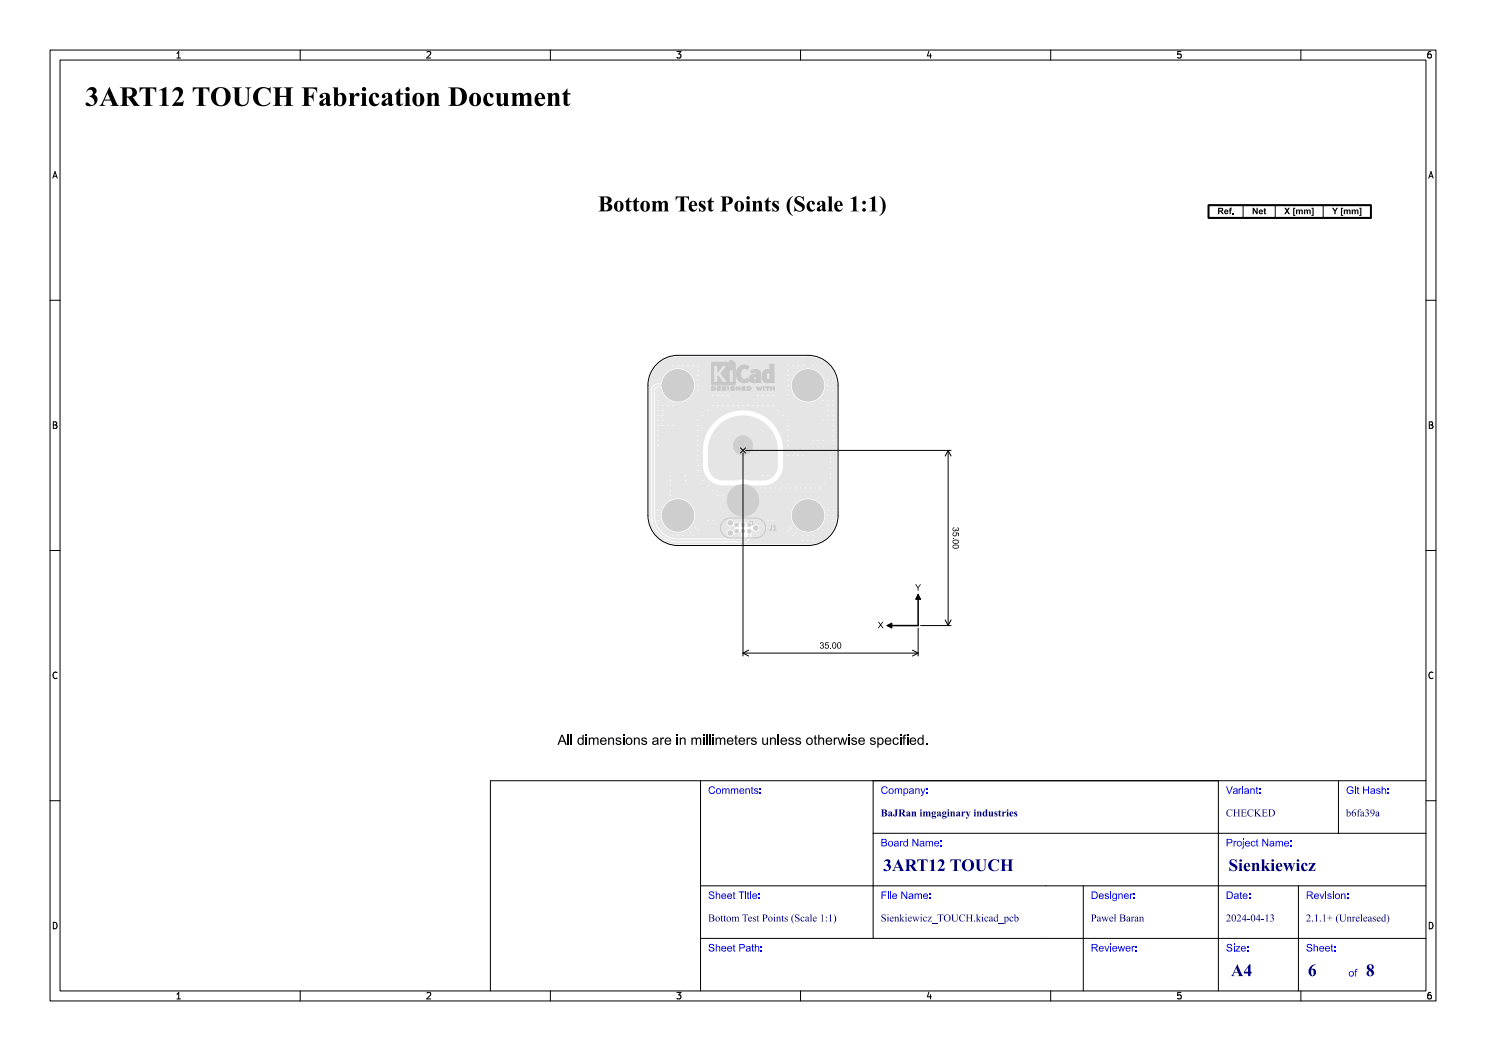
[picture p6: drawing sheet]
<svg xmlns="http://www.w3.org/2000/svg" width="297mm" height="210mm" viewBox="0 0 297 210" stroke-linecap="round" stroke-linejoin="round" font-family="sans-serif">
<defs><g id="words">
<text font-size="5.3" fill="#fff" x="17" y="21.5">3ART12 TOUCH Fabrication Document</text>
<text font-size="4.3" fill="#fff" x="109.5" y="42.5">Bottom Test Points (Scale 1:1)</text>
<g font-size="3.3" fill="#fff">
<text x="176.5" y="174.3">3ART12 TOUCH</text>
<text x="245.5" y="174.3">Sienkiewicz</text>
<text x="246" y="195.3">A4</text>
<text x="261.4" y="195.3">6</text>
<text x="273" y="195.3">8</text>
</g>
<g font-size="2" fill="#fff">
<text x="141.5" y="158.8">Comments:</text>
<text x="176" y="158.8">Company:</text>
<text x="245" y="158.8">Variant:</text>
<text x="269" y="158.8">Git Hash:</text>
<text x="176" y="163.3">BaJRan imgaginary industries</text>
<text x="245" y="163.3">CHECKED</text>
<text x="269" y="163.3">b6fa39a</text>
<text x="176" y="169.3">Board Name:</text>
<text x="245" y="169.3">Project Name:</text>
<text x="141.5" y="179.8">Sheet Title:</text>
<text x="176" y="179.8">File Name:</text>
<text x="218" y="179.8">Designer:</text>
<text x="245" y="179.8">Date:</text>
<text x="261" y="179.8">Revision:</text>
<text x="141.5" y="184.3">Bottom Test Points (Scale 1:1)</text>
<text x="176" y="184.3">Sienkiewicz_TOUCH.kicad_pcb</text>
<text x="218" y="184.3">Paweł Baran</text>
<text x="245" y="184.3">2024-04-13</text>
<text x="261" y="184.3">2.1.1+ (Unreleased)</text>
<text x="141.5" y="190.3">Sheet Path:</text>
<text x="218" y="190.3">Reviewer:</text>
<text x="245" y="190.3">Size:</text>
<text x="261" y="190.3">Sheet:</text>
<text x="269.5" y="195.3">of</text>
</g>
<g font-size="1.7" fill="#fff">
<text x="35" y="11.6">1</text>
<text x="85" y="11.6">2</text>
<text x="135" y="11.6">3</text>
<text x="185" y="11.6">4</text>
<text x="235" y="11.6">5</text>
<text x="285" y="11.6">6</text>
<text x="10.5" y="35.6">A</text>
<text x="285.5" y="35.6">A</text>
<text x="10.5" y="85.6">B</text>
<text x="285.5" y="85.6">B</text>
<text x="10.5" y="135.6">C</text>
<text x="285.5" y="135.6">C</text>
<text x="10.5" y="185.6">D</text>
<text x="285.5" y="185.6">D</text>
<text x="35" y="199.7">1</text>
<text x="85" y="199.7">2</text>
<text x="135" y="199.7">3</text>
<text x="185" y="199.7">4</text>
<text x="235" y="199.7">5</text>
<text x="285" y="199.7">6</text>
</g>
</g></defs>
<path d="M131.3 72.8a6 6 0 0 1 4.2-1.8h26a6 6 0 0 1 6 6v26a6 6 0 0 1-6 6h-26a6 6 0 0 1-6-6v-26a6 6 0 0 1 1.8-4.2z" fill="none" stroke="#000" stroke-width=".2"/>
<path d="M131.5 77a1 1 0 0 0-1 1M130.5 103a5 5 0 0 0 5 5" fill="none" stroke="#e5e5e5" stroke-width=".4"/>
<g fill="#e5e5e5">
<circle cx="163.9" cy="77" r=".4"/>
<circle cx="163.2" cy="75.3" r=".4"/>
<circle cx="163.2" cy="78.7" r=".4"/>
<circle cx="161.5" cy="74.6" r=".4"/>
<circle cx="161.5" cy="77" r="3.2"/>
<circle cx="161.5" cy="79.4" r=".4"/>
<circle cx="159.8" cy="75.3" r=".4"/>
<circle cx="159.8" cy="78.7" r=".4"/>
<circle cx="159.1" cy="77" r=".4"/>
<circle cx="137.9" cy="77" r=".4"/>
<circle cx="137.2" cy="75.3" r=".4"/>
<circle cx="137.2" cy="78.7" r=".4"/>
<circle cx="135.5" cy="74.6" r=".4"/>
<circle cx="135.5" cy="77" r="3.2"/>
<circle cx="135.5" cy="79.4" r=".4"/>
<circle cx="133.8" cy="75.3" r=".4"/>
<circle cx="133.8" cy="78.7" r=".4"/>
<circle cx="133.1" cy="77" r=".4"/>
<circle cx="137.9" cy="103" r=".4"/>
<circle cx="137.2" cy="101.3" r=".4"/>
<circle cx="137.2" cy="104.7" r=".4"/>
<circle cx="135.5" cy="100.6" r=".4"/>
<circle cx="135.5" cy="103" r="3.2"/>
<circle cx="135.5" cy="105.4" r=".4"/>
<circle cx="133.8" cy="101.3" r=".4"/>
<circle cx="133.8" cy="104.7" r=".4"/>
<circle cx="133.1" cy="103" r=".4"/>
<circle cx="163.9" cy="103" r=".4"/>
<circle cx="163.2" cy="101.3" r=".4"/>
<circle cx="163.2" cy="104.7" r=".4"/>
<circle cx="161.5" cy="100.6" r=".4"/>
<circle cx="161.5" cy="103" r="3.2"/>
<circle cx="161.5" cy="105.4" r=".4"/>
<circle cx="159.8" cy="101.3" r=".4"/>
<circle cx="159.8" cy="104.7" r=".4"/>
<circle cx="159.1" cy="103" r=".4"/>
<circle cx="150.9" cy="100" r=".4"/>
<circle cx="150.2" cy="98.3" r=".4"/>
<circle cx="150.2" cy="101.7" r=".4"/>
<circle cx="148.5" cy="97.6" r=".4"/>
<circle cx="148.5" cy="100" r="3.2"/>
<circle cx="148.5" cy="102.4" r=".4"/>
<circle cx="146.8" cy="98.3" r=".4"/>
<circle cx="146.8" cy="101.7" r=".4"/>
<circle cx="146.1" cy="100" r=".4"/>
<circle cx="148.5" cy="89" r="2"/>
<circle cx="149.8" cy="104.9" r=".39"/>
<circle cx="149.8" cy="106.1" r=".39"/>
<circle cx="148.5" cy="104.9" r=".39"/>
<circle cx="148.5" cy="106.1" r=".39"/>
<circle cx="147.2" cy="104.9" r=".39"/>
<circle cx="147.2" cy="106.1" r=".39"/>
<circle cx="132.5" cy="82" r=".27"/>
<circle cx="134.5" cy="81" r=".28"/>
<circle cx="157.5" cy="88" r=".27"/>
<circle cx="137" cy="95" r=".28"/>
<circle cx="131.5" cy="88" r=".28"/>
<circle cx="160.5" cy="91" r=".27"/>
<circle cx="160.5" cy="73" r=".27"/>
<circle cx="160" cy="97.5" r=".27"/>
<circle cx="166" cy="90.5" r=".27"/>
<circle cx="139.5" cy="77" r=".28"/>
<circle cx="139.5" cy="74" r=".28"/>
<circle cx="163.5" cy="88" r=".27"/>
<circle cx="131.5" cy="86" r=".28"/>
<circle cx="142.5" cy="98" r=".28"/>
<circle cx="166.5" cy="82" r=".27"/>
<circle cx="153.5" cy="81" r=".27"/>
<circle cx="141.5" cy="82" r=".27"/>
<circle cx="139.5" cy="85" r=".28"/>
<circle cx="134" cy="99" r=".28"/>
<circle cx="154.5" cy="79" r=".27"/>
<circle cx="139" cy="105.5" r=".27"/>
<circle cx="153.5" cy="104" r=".27"/>
<circle cx="158.5" cy="73" r=".28"/>
<circle cx="131.5" cy="84" r=".28"/>
<circle cx="150.5" cy="81" r=".27"/>
<circle cx="135.5" cy="73" r=".27"/>
<circle cx="139.5" cy="88" r=".28"/>
<circle cx="157.5" cy="91" r=".27"/>
<circle cx="157.5" cy="84" r=".27"/>
<circle cx="166.5" cy="86" r=".28"/>
<circle cx="133.5" cy="85" r=".28"/>
<circle cx="157.5" cy="79" r=".27"/>
<circle cx="157.5" cy="90" r=".27"/>
<circle cx="143.5" cy="81" r=".28"/>
<circle cx="144.5" cy="79" r=".27"/>
<circle cx="166" cy="92.5" r=".27"/>
<circle cx="158.5" cy="91" r=".27"/>
<circle cx="165.5" cy="102" r=".27"/>
<circle cx="131.5" cy="104" r=".28"/>
<circle cx="139.5" cy="73" r=".28"/>
<circle cx="132.5" cy="81" r=".27"/>
<circle cx="139.5" cy="95" r=".28"/>
<circle cx="157.5" cy="77" r=".27"/>
<circle cx="132.5" cy="84" r=".27"/>
<circle cx="166" cy="94.5" r=".27"/>
<circle cx="131.5" cy="87" r=".28"/>
<circle cx="166.5" cy="76" r=".27"/>
<circle cx="139.5" cy="91" r=".28"/>
<circle cx="165.5" cy="77" r=".27"/>
<circle cx="157.5" cy="86" r=".27"/>
<circle cx="131.5" cy="82" r=".28"/>
<circle cx="132.5" cy="83" r=".27"/>
<circle cx="139.5" cy="78" r=".28"/>
<circle cx="160.5" cy="107" r=".27"/>
<circle cx="164" cy="97.5" r=".28"/>
<circle cx="141.5" cy="97" r=".27"/>
<circle cx="165.5" cy="81" r=".27"/>
<circle cx="136.5" cy="73" r=".28"/>
<circle cx="145.5" cy="79" r=".28"/>
<circle cx="152.5" cy="79" r=".28"/>
<circle cx="153.5" cy="79" r=".27"/>
<circle cx="152" cy="97.5" r=".27"/>
<circle cx="133.5" cy="81" r=".28"/>
<circle cx="139.5" cy="75" r=".28"/>
<circle cx="156" cy="97.5" r=".28"/>
<circle cx="135.5" cy="107" r=".27"/>
<circle cx="165.5" cy="103" r=".27"/>
<circle cx="139.5" cy="92" r=".28"/>
<circle cx="166.5" cy="81" r=".27"/>
<circle cx="155.5" cy="82" r=".28"/>
<circle cx="166.5" cy="80" r=".28"/>
<circle cx="138.5" cy="107" r=".27"/>
<circle cx="159.5" cy="73" r=".27"/>
<circle cx="131.5" cy="83" r=".28"/>
<circle cx="137.5" cy="73" r=".28"/>
<circle cx="139.5" cy="106" r=".28"/>
<circle cx="139.5" cy="90" r=".28"/>
<circle cx="139.5" cy="84" r=".28"/>
<circle cx="165.5" cy="83" r=".27"/>
<circle cx="166.5" cy="103" r=".27"/>
<circle cx="158" cy="97.5" r=".27"/>
<circle cx="166.5" cy="77" r=".28"/>
<circle cx="166.5" cy="84" r=".27"/>
<circle cx="151.5" cy="81" r=".28"/>
<circle cx="157" cy="97.5" r=".27"/>
<circle cx="154.5" cy="104" r=".27"/>
<circle cx="157.5" cy="73" r=".27"/>
<circle cx="139.5" cy="86" r=".28"/>
<circle cx="154" cy="97.5" r=".27"/>
<circle cx="165.5" cy="80" r=".27"/>
<circle cx="146.5" cy="81" r=".27"/>
<circle cx="139.5" cy="93" r=".28"/>
<circle cx="139.5" cy="94" r=".28"/>
<circle cx="143.5" cy="99" r=".28"/>
<circle cx="142.5" cy="79" r=".28"/>
<circle cx="166" cy="93.5" r=".27"/>
<circle cx="163" cy="97.5" r=".27"/>
<circle cx="162.5" cy="73" r=".27"/>
<circle cx="157.5" cy="89" r=".27"/>
<circle cx="139.5" cy="87" r=".28"/>
<circle cx="165.5" cy="78" r=".27"/>
<circle cx="166" cy="91.5" r=".27"/>
<circle cx="164.5" cy="84" r=".28"/>
<circle cx="165.5" cy="104" r=".27"/>
<circle cx="157.5" cy="106" r=".28"/>
<circle cx="134" cy="97" r=".28"/>
<circle cx="139.5" cy="89" r=".28"/>
<circle cx="141.5" cy="104" r=".27"/>
<circle cx="134" cy="98" r=".28"/>
<circle cx="140.5" cy="83" r=".28"/>
<circle cx="131.5" cy="102" r=".28"/>
<circle cx="144.5" cy="81" r=".27"/>
<circle cx="131.5" cy="76" r=".28"/>
<circle cx="138.5" cy="73" r=".27"/>
<circle cx="162" cy="97.5" r=".28"/>
<circle cx="151.5" cy="79" r=".28"/>
<circle cx="131.5" cy="81" r=".28"/>
<circle cx="154.5" cy="81" r=".27"/>
<circle cx="138" cy="106.5" r=".28"/>
<circle cx="137" cy="96" r=".28"/>
<circle cx="166.5" cy="78" r=".27"/>
<circle cx="132.5" cy="85" r=".27"/>
<circle cx="134" cy="95" r=".28"/>
<circle cx="161.5" cy="107" r=".28"/>
<circle cx="142.5" cy="81" r=".28"/>
<circle cx="155" cy="97.5" r=".27"/>
<circle cx="152.5" cy="81" r=".28"/>
<circle cx="166.5" cy="87" r=".27"/>
<circle cx="143.5" cy="79" r=".28"/>
<circle cx="165.5" cy="84" r=".27"/>
<circle cx="166.5" cy="104" r=".28"/>
<circle cx="131.5" cy="80" r=".28"/>
<circle cx="131.5" cy="78" r=".28"/>
<circle cx="158" cy="105.5" r=".28"/>
<circle cx="131.5" cy="85" r=".28"/>
<circle cx="159" cy="106.5" r=".28"/>
<circle cx="165" cy="96.5" r=".28"/>
<circle cx="149.5" cy="81" r=".28"/>
<circle cx="164.5" cy="88" r=".28"/>
<circle cx="165.5" cy="82" r=".27"/>
<circle cx="162.5" cy="108" r=".27"/>
<circle cx="131.5" cy="103" r=".28"/>
<circle cx="147.5" cy="81" r=".27"/>
<circle cx="140.5" cy="96" r=".28"/>
<circle cx="166.5" cy="102" r=".27"/>
<circle cx="161" cy="97.5" r=".28"/>
<circle cx="158.5" cy="107" r=".28"/>
<circle cx="145.5" cy="81" r=".28"/>
<circle cx="165.5" cy="88" r=".27"/>
<circle cx="157.5" cy="85" r=".27"/>
<circle cx="157.5" cy="87" r=".27"/>
<circle cx="148.5" cy="81" r=".27"/>
<circle cx="162.5" cy="107" r=".27"/>
<circle cx="131.5" cy="79" r=".28"/>
<circle cx="166.5" cy="88" r=".27"/>
<circle cx="162.5" cy="88" r=".27"/>
<circle cx="160.5" cy="108" r=".27"/>
<circle cx="139.5" cy="76" r=".28"/>
<circle cx="157.5" cy="75" r=".27"/>
<circle cx="142.5" cy="104" r=".28"/>
<circle cx="156.5" cy="83" r=".27"/>
<circle cx="166" cy="95.5" r=".27"/>
<circle cx="136.5" cy="107" r=".28"/>
<circle cx="159" cy="97.5" r=".28"/>
<circle cx="166.5" cy="83" r=".28"/>
<circle cx="153" cy="97.5" r=".28"/>
<circle cx="161.5" cy="108" r=".28"/>
<circle cx="134" cy="96" r=".28"/>
<circle cx="134.5" cy="73" r=".28"/>
<circle cx="157.5" cy="74" r=".28"/>
<circle cx="157.5" cy="78" r=".27"/>
<circle cx="131.5" cy="89" r=".28"/>
<circle cx="134.5" cy="85" r=".28"/>
<circle cx="164.5" cy="80" r=".28"/>
<circle cx="166.5" cy="85" r=".27"/>
<circle cx="159.5" cy="91" r=".27"/>
<circle cx="144.5" cy="99" r=".27"/>
<circle cx="157.5" cy="76" r=".27"/>
<circle cx="165.5" cy="76" r=".27"/>
<circle cx="134.5" cy="107" r=".28"/>
<circle cx="148.5" cy="107" r=".28"/>
<circle cx="152.5" cy="95" r=".28"/>
<circle cx="153.5" cy="95" r=".27"/>
</g>
<path d="M133.1 77h2.4M148.5 106.1v.9" fill="none" stroke="#e5e5e5" stroke-width=".2"/>
<path d="M130.5 78v25M131.5 77h4M149.8 106.1v1.1l-.8 .8h-13.5" fill="none" stroke="#e5e5e5" stroke-width=".4"/>
<g fill="#e5e5e5">
<path d="M131.4 72.9a5.8 5.8 0 0 1 4.1-1.6h26.4a5.7 5.7 0 0 1 5.3 5.5h-2.3v-.3a3.4 3.4 0 0 0-5.4-2.2 3.4 3.4 0 0 0 .5 5.8 3.4 3.4 0 0 0 4.9-3.3h2.3l.1 13.2h-10.8l-.1-1.5-.4-1.3-.6-1.2-.7-1.1-1-1-1.1-.8-1.2-.6-1.3-.3-2.2-.2-2 .4-1.7 .9-1.7 1.4-1.2 1.8-.7 2-.1 4.6 .2 1.2 .9 1.5 1.4 .9 1.2 .3h3a4.3 4.3 0 0 1 2.6 0l3.6-.1 1-.4 1-.7 .7-1 .3-1.1 .1-3.7h10.8v12.8h-2.4a3.4 3.4 0 0 0-3.4-3.2 3.4 3.4 0 0 0-3.4 3.2h-19.2v-.3a3.4 3.4 0 0 0-5.4-2.3 3.4 3.4 0 0 0 .5 5.9 3.4 3.4 0 0 0 4.9-3.3h19.2l.2 1.3 .8 1.3h-7.4v-.1a.78 .78 0 0 0-1.3-.3 .66 .66 0 0 0-.3-.6 .66 .66 0 0 0-.8 .1l-.2 .2a.64 .64 0 0 0-.9-.4l-.9-.1-.4 .1 .3 .4 .4-.4h.6l-.8 .6h-.3l-.4-.4a.72 .72 0 0 0-.9-.7 .72 .72 0 0 0-.4 1.1 .72 .72 0 0 0 1.1 .1l.2 .2 .5-.3-.3 .5 .1 .2-.4 .5a.72 .72 0 0 0-1.1-.2 .72 .72 0 0 0 0 1.1 .72 .72 0 0 0 1.1-.2l.1-.2h.1a.73 .73 0 0 0 1.1-.3l.2 .4a.61 .61 0 0 0 .2 .8l-13.2 .1a4.6 4.6 0 0 1-4.2-4.6v-25l.3-.5 .9-.1a3.4 3.4 0 0 0 4.5 2.9 3.4 3.4 0 0 0 1.7-5.1 3.4 3.4 0 0 0-5.3-.5l-.6 .8-.4 1.1a1.52 1.52 0 0 0-1.9 1.3v25.8a5.4 5.4 0 0 0 5.2 4.7h13.8l1-1 .1-.8 .2-.6a.75 .75 0 0 0 .9 .2 .75 .75 0 0 0 .4-.8l7.5 .1a3.4 3.4 0 0 0 3.8 .6 3.4 3.4 0 0 0 1.9-3.3h2.4l-.2 1.5-.5 1.4a5.7 5.7 0 0 1-5.1 3h-26.4a5.7 5.7 0 0 1-5.3-5.7v-26.4a5.7 5.7 0 0 1 1.6-3.7z" fill-rule="evenodd"/>
<path d="M143.6 85l1.3-1 1.3-.6 1.6-.4 1.6 .1 1.6 .4 1.5 .8 1.2 1.1 1 1.3 .6 1.5 .2 1.4v3.6l-.4 1.2-.8 1-1.1 .5h-3.7a4.2 4.2 0 0 0-2.3 .1h-2.9l-.9-.2-1.1-.7-.7-1.3-.1-3.9 .2-1.4 .6-1.8z" fill-rule="evenodd"/>
</g>
<g fill="#fff">
<circle cx="132.5" cy="82" r=".12"/>
<circle cx="134.5" cy="81" r=".13"/>
<circle cx="157.5" cy="88" r=".13"/>
<circle cx="137" cy="95" r=".12"/>
<circle cx="131.5" cy="88" r=".13"/>
<circle cx="160.5" cy="91" r=".13"/>
<circle cx="160.5" cy="73" r=".13"/>
<circle cx="160" cy="97.5" r=".12"/>
<circle cx="166" cy="90.5" r=".12"/>
<circle cx="139.5" cy="77" r=".12"/>
<circle cx="139.5" cy="74" r=".12"/>
<circle cx="163.5" cy="88" r=".13"/>
<circle cx="131.5" cy="86" r=".13"/>
<circle cx="142.5" cy="98" r=".12"/>
<circle cx="166.5" cy="82" r=".13"/>
<circle cx="153.5" cy="81" r=".13"/>
<circle cx="141.5" cy="82" r=".13"/>
<circle cx="139.5" cy="85" r=".13"/>
<circle cx="134" cy="99" r=".12"/>
<circle cx="154.5" cy="79" r=".13"/>
<circle cx="139" cy="105.5" r=".12"/>
<circle cx="153.5" cy="104" r=".12"/>
<circle cx="158.5" cy="73" r=".13"/>
<circle cx="131.5" cy="84" r=".13"/>
<circle cx="150.5" cy="81" r=".13"/>
<circle cx="135.5" cy="73" r=".12"/>
<circle cx="139.5" cy="88" r=".13"/>
<circle cx="157.5" cy="91" r=".13"/>
<circle cx="157.5" cy="84" r=".12"/>
<circle cx="166.5" cy="86" r=".12"/>
<circle cx="133.5" cy="85" r=".13"/>
<circle cx="157.5" cy="79" r=".13"/>
<circle cx="157.5" cy="90" r=".12"/>
<circle cx="143.5" cy="81" r=".13"/>
<circle cx="144.5" cy="79" r=".13"/>
<circle cx="166" cy="92.5" r=".12"/>
<circle cx="158.5" cy="91" r=".13"/>
<circle cx="165.5" cy="102" r=".13"/>
<circle cx="131.5" cy="104" r=".12"/>
<circle cx="139.5" cy="73" r=".13"/>
<circle cx="132.5" cy="81" r=".12"/>
<circle cx="139.5" cy="95" r=".12"/>
<circle cx="157.5" cy="77" r=".12"/>
<circle cx="132.5" cy="84" r=".12"/>
<circle cx="166" cy="94.5" r=".12"/>
<circle cx="131.5" cy="87" r=".13"/>
<circle cx="166.5" cy="76" r=".13"/>
<circle cx="139.5" cy="91" r=".13"/>
<circle cx="165.5" cy="77" r=".13"/>
<circle cx="157.5" cy="86" r=".12"/>
<circle cx="131.5" cy="82" r=".13"/>
<circle cx="132.5" cy="83" r=".12"/>
<circle cx="139.5" cy="78" r=".13"/>
<circle cx="160.5" cy="107" r=".12"/>
<circle cx="164" cy="97.5" r=".12"/>
<circle cx="141.5" cy="97" r=".13"/>
<circle cx="165.5" cy="81" r=".13"/>
<circle cx="136.5" cy="73" r=".13"/>
<circle cx="145.5" cy="79" r=".13"/>
<circle cx="152.5" cy="79" r=".13"/>
<circle cx="153.5" cy="79" r=".13"/>
<circle cx="152" cy="97.5" r=".12"/>
<circle cx="133.5" cy="81" r=".12"/>
<circle cx="139.5" cy="75" r=".13"/>
<circle cx="156" cy="97.5" r=".12"/>
<circle cx="135.5" cy="107" r=".12"/>
<circle cx="165.5" cy="103" r=".13"/>
<circle cx="139.5" cy="92" r=".12"/>
<circle cx="166.5" cy="81" r=".12"/>
<circle cx="155.5" cy="82" r=".13"/>
<circle cx="166.5" cy="80" r=".12"/>
<circle cx="138.5" cy="107" r=".12"/>
<circle cx="159.5" cy="73" r=".13"/>
<circle cx="131.5" cy="83" r=".13"/>
<circle cx="137.5" cy="73" r=".13"/>
<circle cx="139.5" cy="106" r=".13"/>
<circle cx="139.5" cy="90" r=".12"/>
<circle cx="139.5" cy="84" r=".12"/>
<circle cx="165.5" cy="83" r=".13"/>
<circle cx="166.5" cy="103" r=".13"/>
<circle cx="158" cy="97.5" r=".12"/>
<circle cx="166.5" cy="77" r=".12"/>
<circle cx="166.5" cy="84" r=".12"/>
<circle cx="151.5" cy="81" r=".12"/>
<circle cx="157" cy="97.5" r=".12"/>
<circle cx="154.5" cy="104" r=".12"/>
<circle cx="157.5" cy="73" r=".13"/>
<circle cx="139.5" cy="86" r=".12"/>
<circle cx="154" cy="97.5" r=".12"/>
<circle cx="165.5" cy="80" r=".13"/>
<circle cx="146.5" cy="81" r=".13"/>
<circle cx="139.5" cy="93" r=".12"/>
<circle cx="139.5" cy="94" r=".13"/>
<circle cx="143.5" cy="99" r=".13"/>
<circle cx="142.5" cy="79" r=".13"/>
<circle cx="166" cy="93.5" r=".12"/>
<circle cx="163" cy="97.5" r=".12"/>
<circle cx="162.5" cy="73" r=".13"/>
<circle cx="157.5" cy="89" r=".12"/>
<circle cx="139.5" cy="87" r=".12"/>
<circle cx="165.5" cy="78" r=".13"/>
<circle cx="166" cy="91.5" r=".12"/>
<circle cx="164.5" cy="84" r=".13"/>
<circle cx="165.5" cy="104" r=".12"/>
<circle cx="157.5" cy="106" r=".13"/>
<circle cx="134" cy="97" r=".13"/>
<circle cx="139.5" cy="89" r=".12"/>
<circle cx="141.5" cy="104" r=".12"/>
<circle cx="134" cy="98" r=".12"/>
<circle cx="140.5" cy="83" r=".13"/>
<circle cx="131.5" cy="102" r=".13"/>
<circle cx="144.5" cy="81" r=".13"/>
<circle cx="131.5" cy="76" r=".13"/>
<circle cx="138.5" cy="73" r=".13"/>
<circle cx="162" cy="97.5" r=".12"/>
<circle cx="151.5" cy="79" r=".13"/>
<circle cx="131.5" cy="81" r=".13"/>
<circle cx="154.5" cy="81" r=".12"/>
<circle cx="138" cy="106.5" r=".12"/>
<circle cx="137" cy="96" r=".12"/>
<circle cx="166.5" cy="78" r=".13"/>
<circle cx="132.5" cy="85" r=".12"/>
<circle cx="134" cy="95" r=".12"/>
<circle cx="161.5" cy="107" r=".12"/>
<circle cx="142.5" cy="81" r=".12"/>
<circle cx="155" cy="97.5" r=".12"/>
<circle cx="152.5" cy="81" r=".13"/>
<circle cx="166.5" cy="87" r=".12"/>
<circle cx="143.5" cy="79" r=".13"/>
<circle cx="165.5" cy="84" r=".13"/>
<circle cx="166.5" cy="104" r=".12"/>
<circle cx="131.5" cy="80" r=".13"/>
<circle cx="131.5" cy="78" r=".13"/>
<circle cx="158" cy="105.5" r=".13"/>
<circle cx="131.5" cy="85" r=".13"/>
<circle cx="159" cy="106.5" r=".12"/>
<circle cx="165" cy="96.5" r=".13"/>
<circle cx="149.5" cy="81" r=".13"/>
<circle cx="164.5" cy="88" r=".13"/>
<circle cx="165.5" cy="82" r=".13"/>
<circle cx="162.5" cy="108" r=".13"/>
<circle cx="131.5" cy="103" r=".13"/>
<circle cx="147.5" cy="81" r=".13"/>
<circle cx="140.5" cy="96" r=".13"/>
<circle cx="166.5" cy="102" r=".12"/>
<circle cx="161" cy="97.5" r=".12"/>
<circle cx="158.5" cy="107" r=".12"/>
<circle cx="145.5" cy="81" r=".12"/>
<circle cx="165.5" cy="88" r=".13"/>
<circle cx="157.5" cy="85" r=".13"/>
<circle cx="157.5" cy="87" r=".12"/>
<circle cx="148.5" cy="81" r=".12"/>
<circle cx="162.5" cy="107" r=".12"/>
<circle cx="131.5" cy="79" r=".13"/>
<circle cx="166.5" cy="88" r=".13"/>
<circle cx="162.5" cy="88" r=".13"/>
<circle cx="160.5" cy="108" r=".12"/>
<circle cx="139.5" cy="76" r=".13"/>
<circle cx="157.5" cy="75" r=".13"/>
<circle cx="142.5" cy="104" r=".12"/>
<circle cx="156.5" cy="83" r=".13"/>
<circle cx="166" cy="95.5" r=".12"/>
<circle cx="136.5" cy="107" r=".12"/>
<circle cx="159" cy="97.5" r=".12"/>
<circle cx="166.5" cy="83" r=".12"/>
<circle cx="153" cy="97.5" r=".12"/>
<circle cx="161.5" cy="108" r=".13"/>
<circle cx="134" cy="96" r=".12"/>
<circle cx="134.5" cy="73" r=".13"/>
<circle cx="157.5" cy="74" r=".12"/>
<circle cx="157.5" cy="78" r=".13"/>
<circle cx="131.5" cy="89" r=".13"/>
<circle cx="134.5" cy="85" r=".13"/>
<circle cx="164.5" cy="80" r=".13"/>
<circle cx="166.5" cy="85" r=".13"/>
<circle cx="159.5" cy="91" r=".13"/>
<circle cx="144.5" cy="99" r=".13"/>
<circle cx="157.5" cy="76" r=".13"/>
<circle cx="165.5" cy="76" r=".13"/>
<circle cx="134.5" cy="107" r=".12"/>
<circle cx="148.5" cy="107" r=".12"/>
<circle cx="152.5" cy="95" r=".13"/>
<circle cx="153.5" cy="95" r=".13"/>
<circle cx="163.9" cy="77" r=".25"/>
<circle cx="163.2" cy="75.3" r=".25"/>
<circle cx="163.2" cy="78.7" r=".25"/>
<circle cx="161.5" cy="74.6" r=".25"/>
<circle cx="161.5" cy="77" r="1.6"/>
<circle cx="161.5" cy="79.4" r=".25"/>
<circle cx="159.8" cy="75.3" r=".25"/>
<circle cx="159.8" cy="78.7" r=".25"/>
<circle cx="159.1" cy="77" r=".25"/>
<circle cx="137.9" cy="77" r=".25"/>
<circle cx="137.2" cy="75.3" r=".25"/>
<circle cx="137.2" cy="78.7" r=".25"/>
<circle cx="135.5" cy="74.6" r=".25"/>
<circle cx="135.5" cy="77" r="1.6"/>
<circle cx="135.5" cy="79.4" r=".25"/>
<circle cx="133.8" cy="75.3" r=".25"/>
<circle cx="133.8" cy="78.7" r=".25"/>
<circle cx="133.1" cy="77" r=".25"/>
<circle cx="137.9" cy="103" r=".25"/>
<circle cx="137.2" cy="101.3" r=".25"/>
<circle cx="137.2" cy="104.7" r=".25"/>
<circle cx="135.5" cy="100.6" r=".25"/>
<circle cx="135.5" cy="103" r="1.6"/>
<circle cx="135.5" cy="105.4" r=".25"/>
<circle cx="133.8" cy="101.3" r=".25"/>
<circle cx="133.8" cy="104.7" r=".25"/>
<circle cx="133.1" cy="103" r=".25"/>
<circle cx="163.9" cy="103" r=".25"/>
<circle cx="163.2" cy="101.3" r=".25"/>
<circle cx="163.2" cy="104.7" r=".25"/>
<circle cx="161.5" cy="100.6" r=".25"/>
<circle cx="161.5" cy="103" r="1.6"/>
<circle cx="161.5" cy="105.4" r=".25"/>
<circle cx="159.8" cy="101.3" r=".25"/>
<circle cx="159.8" cy="104.7" r=".25"/>
<circle cx="159.1" cy="103" r=".25"/>
<circle cx="150.9" cy="100" r=".25"/>
<circle cx="150.2" cy="98.3" r=".25"/>
<circle cx="150.2" cy="101.7" r=".25"/>
<circle cx="148.5" cy="97.6" r=".25"/>
<circle cx="148.5" cy="100" r="1.6"/>
<circle cx="148.5" cy="102.4" r=".25"/>
<circle cx="146.8" cy="98.3" r=".25"/>
<circle cx="146.8" cy="101.7" r=".25"/>
<circle cx="146.1" cy="100" r=".25"/>
<circle cx="151" cy="105.5" r=".5"/>
<circle cx="146" cy="104.5" r=".5"/>
<circle cx="146" cy="106.5" r=".5"/>
</g>
<g fill="#cecece">
<circle cx="163.9" cy="77" r=".45"/>
<circle cx="163.2" cy="75.3" r=".45"/>
<circle cx="163.2" cy="78.7" r=".45"/>
<circle cx="161.5" cy="74.6" r=".45"/>
<circle cx="161.5" cy="77" r="3.3"/>
<circle cx="161.5" cy="79.4" r=".45"/>
<circle cx="159.8" cy="75.3" r=".45"/>
<circle cx="159.8" cy="78.7" r=".45"/>
<circle cx="159.1" cy="77" r=".45"/>
<circle cx="137.9" cy="77" r=".45"/>
<circle cx="137.2" cy="75.3" r=".45"/>
<circle cx="137.2" cy="78.7" r=".45"/>
<circle cx="135.5" cy="74.6" r=".45"/>
<circle cx="135.5" cy="77" r="3.3"/>
<circle cx="135.5" cy="79.4" r=".45"/>
<circle cx="133.8" cy="75.3" r=".45"/>
<circle cx="133.8" cy="78.7" r=".45"/>
<circle cx="133.1" cy="77" r=".45"/>
<circle cx="137.9" cy="103" r=".45"/>
<circle cx="137.2" cy="101.3" r=".45"/>
<circle cx="137.2" cy="104.7" r=".45"/>
<circle cx="135.5" cy="100.6" r=".45"/>
<circle cx="135.5" cy="103" r="3.3"/>
<circle cx="135.5" cy="105.4" r=".45"/>
<circle cx="133.8" cy="101.3" r=".45"/>
<circle cx="133.8" cy="104.7" r=".45"/>
<circle cx="133.1" cy="103" r=".45"/>
<circle cx="163.9" cy="103" r=".45"/>
<circle cx="163.2" cy="101.3" r=".45"/>
<circle cx="163.2" cy="104.7" r=".45"/>
<circle cx="161.5" cy="100.6" r=".45"/>
<circle cx="161.5" cy="103" r="3.3"/>
<circle cx="161.5" cy="105.4" r=".45"/>
<circle cx="159.8" cy="101.3" r=".45"/>
<circle cx="159.8" cy="104.7" r=".45"/>
<circle cx="159.1" cy="103" r=".45"/>
<circle cx="150.9" cy="100" r=".45"/>
<circle cx="150.2" cy="98.3" r=".45"/>
<circle cx="150.2" cy="101.7" r=".45"/>
<circle cx="148.5" cy="97.6" r=".45"/>
<circle cx="148.5" cy="100" r="3.3"/>
<circle cx="148.5" cy="102.4" r=".45"/>
<circle cx="146.8" cy="98.3" r=".45"/>
<circle cx="146.8" cy="101.7" r=".45"/>
<circle cx="146.1" cy="100" r=".45"/>
<circle cx="151" cy="105.5" r=".55"/>
<circle cx="146" cy="104.5" r=".55"/>
<circle cx="146" cy="106.5" r=".55"/>
<circle cx="149.8" cy="104.9" r=".44"/>
<circle cx="149.8" cy="106.1" r=".44"/>
<circle cx="148.5" cy="104.9" r=".44"/>
<circle cx="148.5" cy="106.1" r=".44"/>
<circle cx="147.2" cy="104.9" r=".44"/>
<circle cx="147.2" cy="106.1" r=".44"/>
<circle cx="148.5" cy="89" r="2"/>
</g>
<path d="M144.6 104.1l.9-.5 .5-.1h5a2 2 0 0 1 2 2 2 2 0 0 1-2 2h-5a2 2 0 0 1-1.8-1.2 2 2 0 0 1 .4-2.2zM149.8 104.2h.6v.7M154.2 105l-.1 .8-.3 .2M154.6 106h.6M154.6 105.2l.3-.2v1" fill="none" stroke="#c7c7c7" stroke-width=".2"/>
<g fill="#c7c7c7" stroke="#c7c7c7" stroke-width=".2">
<path d="M152.6 77.3h.1v.7z" fill-rule="evenodd"/>
<path d="M145.5 77.3h.1l-.1 .7z" fill-rule="evenodd"/>
<path d="M153 77.3h.8l-.4 .1v.6l-.1-.6h-.3z" fill-rule="evenodd"/>
<path d="M154 77.3l.1 .3h.5l.2-.3v.7h-.1l-.1-.3h-.5l-.1 .3z" fill-rule="evenodd"/>
<path d="M149.3 77.3a.58 .58 0 0 1 .8 .3l-.6-.2v.5l.6-.2-.2 .3h-.5z" fill-rule="evenodd"/>
<path d="M142.3 77.3a.53 .53 0 0 1 .7 .4l-.6-.3v.5l.6-.2a.45 .45 0 0 1-.3 .3 .45 .45 0 0 1-.5-.2z" fill-rule="evenodd"/>
<path d="M147.1 77.3l.7 .5v-.5h.1v.7l-.6-.5v.4l-.2 .1z" fill-rule="evenodd"/>
<path d="M146 77.4l.5-.1 .2 .1a.39 .39 0 0 0-.5 .4h.4l-.1-.1a.19 .19 0 0 1 .3 0 .19 .19 0 0 1-.1 .3 .43 .43 0 0 1-.6 0 .43 .43 0 0 1-.1-.6z" fill-rule="evenodd"/>
<path d="M148.3 77.3h.7l-.5 .1-.1 .2h.4l-.4 .1v.2h.5l.1 .1h-.7z" fill-rule="evenodd"/>
<path d="M143.4 77.3h.6v.1h-.5v.2h.4l-.4 .1v.2h.5v.1h-.6z" fill-rule="evenodd"/>
<path d="M151.2 77.3l.3 .4 .1-.1a.16 .16 0 0 1 .2-.2 .16 .16 0 0 1 .1 .3h.1l.2-.4 .1 .1a.43 .43 0 0 1-.4 .6l-.1-.3-.3 .3z" fill-rule="evenodd"/>
<path d="M144.4 77.4a.37 .37 0 0 1 .3-.2 .37 .37 0 0 1 .4 .2l-.6 .1h.1a.37 .37 0 0 1 .5 .4l-.2 .1h-.6l.1-.2h.6l-.6-.2z" fill-rule="evenodd"/>
<path d="M147.6 73.4a1.41 1.41 0 0 1 2.1-.1l-.4 .5a.78 .78 0 0 0-1-.1 .78 .78 0 0 0-.3 1 .82 .82 0 0 0 .4 1 .82 .82 0 0 0 1-.2l.4 .6-.3 .2a1.63 1.63 0 0 1-1.9-.3 1.63 1.63 0 0 1-.4-1.8z" fill-rule="evenodd"/>
<path d="M153.8 72.8h.9v1.8h-.8a.52 .52 0 0 0-.7 0 .52 .52 0 0 0-.1 .7 .44 .44 0 0 0 .2 .5 .44 .44 0 0 0 .6-.1v-1.1h.8l.1 1.8h-.9v-.2a1.03 1.03 0 0 1-1.3 .1 1.03 1.03 0 0 1-.3-1.3 .99 .99 0 0 1 .5-1 .99 .99 0 0 1 1.1 .1z" fill-rule="evenodd"/>
<path d="M150 74h.3a1.06 1.06 0 0 1 1.7 .8v.7h-.8a.35 .35 0 0 0-.5-.2 .35 .35 0 0 0-.1 .5l.4 .1 .2-.4h.8l.1 .9h-.8v-.2a.88 .88 0 0 1-1.5-.4 .88 .88 0 0 1 1.1-1h.3a.58 .58 0 0 0-.9-.2z" fill-rule="evenodd"/>
<path d="M142.3 72.4h3.3a.61 .61 0 0 0 .6 .7 .61 .61 0 0 0 .6-.7l.1 .1v3.9h-.2l-.1-.1v-2.4h-.9v2.5h.5h-.7l-1.3-1.6a.76 .76 0 0 1 .5-.9l.8-.9h-1.2l-.8 1.3 .1-1.3h-1.1l.1 .9-.1 2.5h1.1l-.1-1.3 .8 1.3h2.6v.5h-4.6z" fill-rule="evenodd"/>
<circle cx="146.2" cy="72.5" r=".47"/>
</g>
<path d="M241.5 41h32.5v2.5h-32.5z" fill="none" stroke="#000" stroke-width=".4"/>
<g fill="none" stroke="#000" stroke-width=".2">
<path d="M10 10h277v190h-277zM12 12h273v186h-273zM35.3 11.6h.8M35.3 10.7l.4-.4v1.3M60 10v2M85.3 10.4l.5-.1 .3 .4-.8 .9h.8M110 10v2M135.3 10.3h.8l-.4 .5 .3 .1v.6l-.2 .1-.5-.1M160 10v2M185.7 10.2l-.4 1h.9M186 10.7v.9M210 10v2"/>
<path d="M236 10.3h-.6l-.1 .6 .2-.1 .5 .1 .1 .1-.1 .5-.2 .1-.5-.1M260 10v2M286 10.3l-.4 .1-.2 .2-.1 .7 .3 .3 .4-.1 .1-.5-.1-.1-.4-.1-.3 .2M10.6 35.6l.4-1.3 .4 1.3M10.7 35.2h.6M285.6 35.6l.4-1.3 .4 1.3M285.7 35.2h.6M10 60h2M241.5 43.5h32.5M241.5 41h32.5M248.5 41v2.5M254.9 41v2.5"/>
<path d="M264.5 41v2.5M285 60h2M10.7 84.3h.4l.2 .2-.2 .4 .2 .1 .1 .3-.2 .3h-.5zM10.7 84.9h.4M148 89.5l1 1M148.5 90.5v40.6M149 89.5l-1 1M149 90h41.1M189.5 90v35M189.5 90l-.6 1.1M189.5 90l.6 1.1M285.7 84.3h.4l.2 .2-.2 .4 .2 .1 .1 .3-.2 .3h-.5z"/>
<path d="M285.7 84.9h.4M10 110h2M285 110h2M11.4 134.4a.62 .62 0 0 0-.9 .5 .62 .62 0 0 0 .7 .7l.2-.1M148.5 130.5h35M148.5 130.5l1.1 .6M149.6 129.9l-1.1 .6M182.4 129.9l1.1 .6M183.5 125.5v5.6M183.5 130.5l-1.1 .6M184 125h6.1M188.9 123.9l.6 1.1"/>
<path d="M190.1 123.9l-.6 1.1M286.4 134.4a.62 .62 0 0 0-.9 .5 .62 .62 0 0 0 .7 .7l.2-.1M10 160h2M285 160h2M10.7 184.3a.66 .66 0 0 1 .7 .6 .66 .66 0 0 1-.7 .7zM35.3 198.7l.4-.4v1.3M35.3 199.6h.8M60 198v2M85.3 198.4l.5-.1 .3 .4-.8 .9h.8M110 198v2M135.3 198.3h.8l-.4 .5 .3 .1v.6l-.2 .1-.5-.1M160 198v2"/>
<path d="M185.7 198.2l-.4 1h.9M186 198.7v.9M210 198v2M236 198.3h-.6l-.1 .6 .2-.1 .5 .1 .1 .1-.1 .5-.2 .1-.5-.1M260 198v2M285.7 184.3a.66 .66 0 0 1 .7 .6 .66 .66 0 0 1-.7 .7zM286 198.3l-.4 .1-.2 .2-.1 .8 .3 .2 .4-.1 .1-.5-.1-.1-.4-.1-.3 .2"/>
</g>
<g fill="#000">
<path d="M243.5 41.5l.8 .1 .2 .3-.8-.2v.4l.8-.2-.1 .2a.18 .18 0 0 0-.2 .1 .18 .18 0 0 0 .2 .2l.2 .4h-.3l-.5-.5-.1 .5h-.2z" fill-rule="evenodd"/>
<path d="M244.8 42l.2-.1h.3l.2 .4h-.2l-.2-.3-.2 .3h.6v.1l-.6 .1 .2 .1 .4-.1a.47 .47 0 0 1-.7 .2 .47 .47 0 0 1 0-.7z" fill-rule="evenodd"/>
<path d="M245.8 41.6l.4-.1v.2h-.2l.2 .4h-.2v.7h-.3v-.7h-.1z" fill-rule="evenodd"/>
<path d="M246.3 42.6h.3v.2h-.3z" fill-rule="evenodd"/>
<path d="M250.4 41.5h.2l.5 .9v-.9h.3v1.3h-.3l-.5-.8v.8h-.2z" fill-rule="evenodd"/>
<path d="M251.7 42l.2-.1h.4l.1 .4h-.2l-.2-.3-.2 .3h.6v.1l-.6 .1 .2 .1 .4-.1a.47 .47 0 0 1-.7 .2 .47 .47 0 0 1 0-.7z" fill-rule="evenodd"/>
<path d="M252.6 41.7l.3-.1v.3h.2v.2h-.2v.3l.2 .4-.4-.1-.1-.6h-.1z" fill-rule="evenodd"/>
<path d="M256.7 41.5h.3l.2 .4 .3-.4h.3l-.4 .6 .4 .7h-.3l-.3-.4-.2 .4h-.3l.4-.7z" fill-rule="evenodd"/>
<path d="M258.5 41.5h.4v.2h-.2v1.3h.2v.1h-.4z" fill-rule="evenodd"/>
<path d="M259 41.9h.3v.1l.2-.1 .3 .1 .5-.1 .1 .9h-.3v-.6l-.1-.2-.1 .2-.1 .6h-.2v-.7l-.1-.1-.2 .2v.6h-.3z" fill-rule="evenodd"/>
<path d="M260.6 41.9h.2v.1l.2-.1 .4 .1 .4-.1 .2 .9h-.3v-.6l-.1-.2-.2 .2v.6h-.2l-.2-.8-.1 .2v.6h-.3z" fill-rule="evenodd"/>
<path d="M262.1 41.5h.5v1.6h-.5v-.1h.2v-1.3h-.2z" fill-rule="evenodd"/>
<path d="M266.2 41.5h.3l.3 .5 .3-.5h.3l-.4 .8v.5h-.3v-.5z" fill-rule="evenodd"/>
<path d="M268 41.5h.4v.2h-.2v1.3h.2v.1h-.4z" fill-rule="evenodd"/>
<path d="M268.6 41.9h.2v.1l.2-.1 .4 .1 .4-.1 .1 .9h-.2v-.6l-.1-.2-.2 .2v.6h-.3v-.6l-.1-.2-.2 .2v.6h-.2z" fill-rule="evenodd"/>
<path d="M270.2 41.9h.2v.1l.2-.1 .3 .1 .5-.1 .1 .9h-.2v-.6l-.2-.2-.1 .2v.6h-.3v-.6l-.1-.2-.2 .2v.6h-.2z" fill-rule="evenodd"/>
<path d="M271.7 41.5h.4v1.6h-.4v-.1h.2v-1.3h-.2z" fill-rule="evenodd"/>
<path d="M182.9 116.8h.2l.4 .5 .4-.5h.2l-.5 .7v.5h-.2v-.5z" fill-rule="evenodd"/>
<path d="M190.4 107.4h.2v.2h-.2z" fill-rule="evenodd"/>
<path d="M190.5 105.5l.2-.1 .1 .1a.26 .26 0 0 0-.3 .3 .26 .26 0 0 0 .3 .2 .26 .26 0 0 0 .2-.3h.1a.22 .22 0 0 0 .2 .3 .22 .22 0 0 0 .3-.3 .22 .22 0 0 0-.3-.2v-.1a.35 .35 0 0 1 .4 .5 .35 .35 0 0 1-.6 0 .39 .39 0 0 1-.6 .2 .39 .39 0 0 1 0-.6z" fill-rule="evenodd"/>
<path d="M190.5 106.5l.2-.2v.2a.28 .28 0 0 0-.1 .4 .28 .28 0 0 0 .5 .1 .28 .28 0 0 0-.1-.5v-.1l.7 .1v.6h-.2v-.5l-.3-.1a.43 .43 0 0 1-.5 .7 .43 .43 0 0 1-.2-.7z" fill-rule="evenodd"/>
<path d="M190.5 107.9l.8-.1 .3 .2 .1 .2a.74 .74 0 0 0-1.2 .1 .85 .85 0 0 0 1.2-.1 .68 .68 0 0 1-.7 .5 .68 .68 0 0 1-.6-.6z" fill-rule="evenodd"/>
<path d="M190.5 108.9l.8-.1 .3 .2 .1 .2a.74 .74 0 0 0-1.2 .1 .85 .85 0 0 0 1.2-.1 .68 .68 0 0 1-.7 .4 .68 .68 0 0 1-.6-.5z" fill-rule="evenodd"/>
<path d="M164 128.5a.34 .34 0 0 1 .5-.1 .34 .34 0 0 1-.1 .5 .4 .4 0 0 1 .1 .7 .4 .4 0 0 1-.6-.3h.1a.26 .26 0 0 0 .3 .2 .26 .26 0 0 0 .2-.3 .26 .26 0 0 0-.3-.2v-.1a.22 .22 0 0 0 .3-.2 .22 .22 0 0 0-.3-.3 .22 .22 0 0 0-.2 .3h-.1z" fill-rule="evenodd"/>
<path d="M165 128.3h.6v.2h-.5l-.1 .3a.42 .42 0 0 1 .6 .2 .42 .42 0 0 1-.2 .6 .42 .42 0 0 1-.6-.3h.2a.28 .28 0 0 0 .4 .1 .28 .28 0 0 0 .1-.5 .28 .28 0 0 0-.5 .1h-.1z" fill-rule="evenodd"/>
<path d="M165.9 129.4h.2v.2h-.2z" fill-rule="evenodd"/>
<path d="M166.5 128.4h.5l.2 .6h-.2a.32 .32 0 0 0 0-.5 .32 .32 0 0 0-.5 0 .32 .32 0 0 0 0 .5 .32 .32 0 0 0 0 .4 .32 .32 0 0 0 .5 0 .32 .32 0 0 0 0-.4h.2a.46 .46 0 0 1-.5 .6 .46 .46 0 0 1-.4-.6z" fill-rule="evenodd"/>
<path d="M167.4 128.5l.3-.2 .3 .1 .1 .6h-.1a.32 .32 0 0 0-.1-.5 .32 .32 0 0 0-.4 0 .32 .32 0 0 0 0 .5 .32 .32 0 0 0 0 .4 .32 .32 0 0 0 .4 0 .32 .32 0 0 0 .1-.4h.1a.46 .46 0 0 1-.4 .6 .46 .46 0 0 1-.4-.6z" fill-rule="evenodd"/>
<path d="M175.5 124.3h.2l.3 .4 .4-.4h.1l-.4 .6 .5 .6h-.2l-.4-.5-.4 .5h-.2l.5-.6z" fill-rule="evenodd"/>
<path d="M112.2 146.8h.3l.5 1.2h-.3l-.4-1-.3 1h1l.3 .8h-.3l-.2-.6h-.9l-.2 .6h-.3z" fill-rule="evenodd"/>
<path d="M115.6 147.5a.54 .54 0 0 1 .8 0v-.7h.3v1.3h-.3a.44 .44 0 0 0-.4-.5 .44 .44 0 0 0-.3 .6 .4 .4 0 0 0 .4 .5 .4 .4 0 0 0 .3-.6h.3v.7h-.3v-.2a.67 .67 0 0 1-.9 0 .67 .67 0 0 1 0-.9z" fill-rule="evenodd"/>
<path d="M117 146.8h.3v.3h-.3z" fill-rule="evenodd"/>
<path d="M117 147.4h.3v1.4h-.3z" fill-rule="evenodd"/>
<path d="M117.7 147.4h.2v.2l.5-.2a.39 .39 0 0 0 .7 0 .43 .43 0 0 1 .5 .4v1h-.2v-.9a.32 .32 0 0 0-.4-.3 .32 .32 0 0 0-.2 .4v.8h-.3v-.9a.34 .34 0 0 0-.4-.3 .34 .34 0 0 0-.2 .5v.7h-.2z" fill-rule="evenodd"/>
<path d="M120.1 147.5a.66 .66 0 0 1 .7-.1 .66 .66 0 0 1 .4 .6h-.2a.41 .41 0 0 0-.4-.5 .41 .41 0 0 0-.4 .5h1l.1 .2h-1.1a.42 .42 0 0 0 .3 .4 .42 .42 0 0 0 .5-.2h.2a.73 .73 0 0 1-1.1 .3 .73 .73 0 0 1 0-1.2z" fill-rule="evenodd"/>
<path d="M121.6 147.4h.2v.2a.52 .52 0 0 1 .6-.2 .52 .52 0 0 1 .3 .5v.9h-.2v-.9a.36 .36 0 0 0-.4-.3 .36 .36 0 0 0-.3 .4v.8h-.2z" fill-rule="evenodd"/>
<path d="M123.1 147.5l.4-.1a.52 .52 0 0 1 .7 .4h-.3a.28 .28 0 0 0-.3-.3 .28 .28 0 0 0-.2 .4 .62 .62 0 0 1 .8 .6 .64 .64 0 0 1-.6 .4 .64 .64 0 0 1-.6-.5h.3a.32 .32 0 0 0 .3 .3 .32 .32 0 0 0 .3-.4 .71 .71 0 0 1-.8-.6z" fill-rule="evenodd"/>
<path d="M124.5 146.8h.3v.3h-.3z" fill-rule="evenodd"/>
<path d="M124.5 147.4h.3v1.4h-.3z" fill-rule="evenodd"/>
<path d="M125.3 147.5a.69 .69 0 0 1 .7-.1 .69 .69 0 0 1 .4 .7h-.3a.48 .48 0 0 0-.6-.5 .48 .48 0 0 0-.2 .8l.3 .2a.45 .45 0 0 0 .5-.5h.3a.73 .73 0 0 1-1 .7 .73 .73 0 0 1-.2-1.2z" fill-rule="evenodd"/>
<path d="M126.7 147.4h.2v.2a.52 .52 0 0 1 .6-.2 .52 .52 0 0 1 .4 .5v.9h-.3v-.9a.36 .36 0 0 0-.4-.3 .36 .36 0 0 0-.3 .4v.8h-.2z" fill-rule="evenodd"/>
<path d="M128.3 147.5l.3-.1a.52 .52 0 0 1 .7 .4h-.2a.28 .28 0 0 0-.4-.3 .28 .28 0 0 0-.2 .4 .62 .62 0 0 1 .8 .6 .64 .64 0 0 1-.6 .4 .64 .64 0 0 1-.6-.5h.3a.32 .32 0 0 0 .3 .3 .32 .32 0 0 0 .3-.4 .71 .71 0 0 1-.8-.6z" fill-rule="evenodd"/>
<path d="M130.5 147.5l.1-.1a.63 .63 0 0 1 .8 0 .63 .63 0 0 1 .2 .8h-.7a.25 .25 0 0 0-.3 .1 .25 .25 0 0 0 .1 .3l.2 .1a.42 .42 0 0 0 .4-.5h.3l.1 .6h-.3v-.1a.52 .52 0 0 1-.7 .2 .52 .52 0 0 1-.3-.7l.8-.2a.22 .22 0 0 0 .1-.3 .22 .22 0 0 0-.3-.2l-.3 .1-.1 .2h-.2z" fill-rule="evenodd"/>
<path d="M132 147.4h.2v.2l.2-.2h.3v.3a.33 .33 0 0 0-.4 0 .33 .33 0 0 0-.1 .4v.7h-.2z" fill-rule="evenodd"/>
<path d="M133 147.5a.66 .66 0 0 1 .7-.1 .66 .66 0 0 1 .5 .6h-.3a.41 .41 0 0 0-.4-.5 .41 .41 0 0 0-.4 .5h1.1v.2h-1.1a.42 .42 0 0 0 .3 .4 .42 .42 0 0 0 .5-.2h.3a.73 .73 0 0 1-1.2 .3 .73 .73 0 0 1 0-1.2z" fill-rule="evenodd"/>
<path d="M135.2 146.8h.3v.3h-.3z" fill-rule="evenodd"/>
<path d="M135.2 147.4h.3v1.4h-.3z" fill-rule="evenodd"/>
<path d="M135.9 147.4h.2v.2a.52 .52 0 0 1 .6-.2 .52 .52 0 0 1 .3 .5v.9h-.2v-.9a.36 .36 0 0 0-.4-.3 .36 .36 0 0 0-.3 .4v.8h-.2z" fill-rule="evenodd"/>
<path d="M138.2 147.4h.2v.2l.6-.2a.39 .39 0 0 0 .6 0 .43 .43 0 0 1 .6 .4v1h-.3v-.9a.32 .32 0 0 0-.3-.3 .32 .32 0 0 0-.3 .4v.8h-.2v-.9a.34 .34 0 0 0-.5-.3 .34 .34 0 0 0-.2 .5v.7h-.2z" fill-rule="evenodd"/>
<path d="M140.5 146.8h.3v.3h-.3z" fill-rule="evenodd"/>
<path d="M140.5 147.4h.3v1.4h-.3z" fill-rule="evenodd"/>
<path d="M142.4 146.8h.2v.3h-.2z" fill-rule="evenodd"/>
<path d="M142.4 147.4h.2v1.4h-.2z" fill-rule="evenodd"/>
<path d="M143 147.4h.2v.2l.6-.2a.39 .39 0 0 0 .6 0 .43 .43 0 0 1 .6 .4v1h-.3v-.9a.32 .32 0 0 0-.3-.3 .32 .32 0 0 0-.3 .4v.8h-.2v-.9a.34 .34 0 0 0-.5-.3 .34 .34 0 0 0-.1 .5v.7h-.3z" fill-rule="evenodd"/>
<path d="M145.4 147.5a.66 .66 0 0 1 .8-.1 .66 .66 0 0 1 .4 .6h-.3a.41 .41 0 0 0-.4-.5 .41 .41 0 0 0-.4 .5h1.1v.2h-1.1a.42 .42 0 0 0 .3 .4 .42 .42 0 0 0 .5-.2h.3a.73 .73 0 0 1-1.1 .3 .73 .73 0 0 1-.1-1.2z" fill-rule="evenodd"/>
<path d="M146.9 147l.3-.1v.5h.2v.2h-.2v.8l.3 .4a.36 .36 0 0 1-.4 0 .36 .36 0 0 1-.2-.4v-.8h-.1v-.2h.1z" fill-rule="evenodd"/>
<path d="M147.8 147.5a.66 .66 0 0 1 .7-.1 .66 .66 0 0 1 .4 .6h-.2a.41 .41 0 0 0-.4-.5 .41 .41 0 0 0-.4 .5h1v.2h-1.1a.42 .42 0 0 0 .4 .4 .42 .42 0 0 0 .5-.2h.2a.73 .73 0 0 1-1.1 .3 .73 .73 0 0 1 0-1.2z" fill-rule="evenodd"/>
<path d="M149.2 147.4h.2v.2l.3-.2h.2v.3a.33 .33 0 0 0-.4 0 .33 .33 0 0 0 0 .4v.7h-.3z" fill-rule="evenodd"/>
<path d="M150.2 147.5l.3-.1a.52 .52 0 0 1 .7 .4h-.2a.28 .28 0 0 0-.4-.3 .28 .28 0 0 0-.1 .4 .62 .62 0 0 1 .8 .6 .64 .64 0 0 1-.7 .4 .64 .64 0 0 1-.5-.5h.2a.32 .32 0 0 0 .4 .3 .32 .32 0 0 0 .2-.4 .71 .71 0 0 1-.8-.6z" fill-rule="evenodd"/>
<path d="M152.3 147.4h.3v.8a.37 .37 0 0 0 .3 .5 .37 .37 0 0 0 .4-.5v-.8h.2v1.4h-.2v-.2a.52 .52 0 0 1-.6 .2 .52 .52 0 0 1-.4-.5z" fill-rule="evenodd"/>
<path d="M153.9 147.4h.2v.2a.52 .52 0 0 1 .6-.2 .52 .52 0 0 1 .4 .5v.9h-.3v-.9a.36 .36 0 0 0-.4-.3 .36 .36 0 0 0-.3 .4v.8h-.2z" fill-rule="evenodd"/>
<path d="M156.2 147.5a.66 .66 0 0 1 .7-.1 .66 .66 0 0 1 .4 .6h-.2a.41 .41 0 0 0-.4-.5 .41 .41 0 0 0-.4 .5h1v.2h-1.1a.42 .42 0 0 0 .4 .4 .42 .42 0 0 0 .5-.2h.2a.73 .73 0 0 1-1.1 .3 .73 .73 0 0 1 0-1.2z" fill-rule="evenodd"/>
<path d="M157.7 147.5l.3-.1a.52 .52 0 0 1 .7 .4h-.3a.28 .28 0 0 0-.3-.3 .28 .28 0 0 0-.2 .4 .62 .62 0 0 1 .8 .6 .64 .64 0 0 1-.6 .4 .64 .64 0 0 1-.6-.5h.3a.32 .32 0 0 0 .3 .3 .32 .32 0 0 0 .3-.4 .71 .71 0 0 1-.8-.6z" fill-rule="evenodd"/>
<path d="M159.1 147.5l.3-.1a.52 .52 0 0 1 .7 .4h-.3a.28 .28 0 0 0-.3-.3 .28 .28 0 0 0-.2 .4 .62 .62 0 0 1 .8 .6 .64 .64 0 0 1-.6 .4 .64 .64 0 0 1-.6-.5h.3a.32 .32 0 0 0 .3 .3 .32 .32 0 0 0 .3-.4 .71 .71 0 0 1-.8-.6z" fill-rule="evenodd"/>
<path d="M161.3 147.5a.69 .69 0 0 1 .8-.1 .69 .69 0 0 1 .4 .7h-.3a.48 .48 0 0 0-.6-.5 .48 .48 0 0 0-.2 .8l.3 .2a.45 .45 0 0 0 .5-.5h.3a.73 .73 0 0 1-1 .7 .73 .73 0 0 1-.2-1.2z" fill-rule="evenodd"/>
<path d="M162.8 147l.2-.1v.5h.3v.2h-.3v.8l.3 .4a.36 .36 0 0 1-.4 0 .36 .36 0 0 1-.1-.4v-.8h-.2v-.2h.2z" fill-rule="evenodd"/>
<path d="M163.5 146.8h.3v.7a.52 .52 0 0 1 .6-.1 .52 .52 0 0 1 .3 .5v.9h-.2v-.9a.36 .36 0 0 0-.4-.3 .36 .36 0 0 0-.3 .4v.8h-.3z" fill-rule="evenodd"/>
<path d="M165.2 147.5a.66 .66 0 0 1 .7-.1 .66 .66 0 0 1 .4 .6h-.2a.41 .41 0 0 0-.4-.5 .41 .41 0 0 0-.4 .5h1v.2h-1a.42 .42 0 0 0 .3 .4 .42 .42 0 0 0 .5-.2h.2a.73 .73 0 0 1-1.1 .3 .73 .73 0 0 1 0-1.2z" fill-rule="evenodd"/>
<path d="M166.6 147.4h.3v.2l.2-.2h.2v.3a.33 .33 0 0 0-.3 0 .33 .33 0 0 0-.1 .4v.7h-.3z" fill-rule="evenodd"/>
<path d="M167.4 147.4h.3l.3 1.1 .3-1.1h.2l.3 1.1 .4-1.1h.2l-.5 1.4h-.2l-.3-1.1-.3 1.1h-.3z" fill-rule="evenodd"/>
<path d="M169.6 146.8h.2v.3h-.2z" fill-rule="evenodd"/>
<path d="M169.6 147.4h.2v1.4h-.2z" fill-rule="evenodd"/>
<path d="M170.3 147.5l.3-.1a.52 .52 0 0 1 .7 .4h-.3a.28 .28 0 0 0-.3-.3 .28 .28 0 0 0-.2 .4 .62 .62 0 0 1 .8 .6 .64 .64 0 0 1-.6 .4 .64 .64 0 0 1-.6-.5h.3a.32 .32 0 0 0 .3 .3 .32 .32 0 0 0 .3-.4 .71 .71 0 0 1-.8-.6z" fill-rule="evenodd"/>
<path d="M171.7 147.5a.66 .66 0 0 1 .7-.1 .66 .66 0 0 1 .5 .6h-.3a.41 .41 0 0 0-.4-.5 .41 .41 0 0 0-.4 .5h1.1v.2h-1.1a.42 .42 0 0 0 .3 .4 .42 .42 0 0 0 .5-.2h.3a.73 .73 0 0 1-1.2 .3 .73 .73 0 0 1 0-1.2z" fill-rule="evenodd"/>
<path d="M174 147.5l.3-.1a.52 .52 0 0 1 .7 .4h-.2a.28 .28 0 0 0-.4-.3 .28 .28 0 0 0-.1 .4 .62 .62 0 0 1 .7 .6 .64 .64 0 0 1-.6 .4 .64 .64 0 0 1-.5-.5h.2a.32 .32 0 0 0 .3 .3 .32 .32 0 0 0 .3-.4 .71 .71 0 0 1-.8-.6z" fill-rule="evenodd"/>
<path d="M175.3 147.4h.3v.2a.6 .6 0 0 1 .7-.2 .6 .6 0 0 1 .3 .7h-.2a.44 .44 0 0 0-.6-.5 .44 .44 0 0 0-.2 .7 .4 .4 0 0 0 .5 .3 .4 .4 0 0 0 .3-.5h.2a.61 .61 0 0 1-.3 .7 .61 .61 0 0 1-.7-.1v.7h-.3z" fill-rule="evenodd"/>
<path d="M177 147.5a.66 .66 0 0 1 .7-.1 .66 .66 0 0 1 .4 .6h-.2a.41 .41 0 0 0-.4-.5 .41 .41 0 0 0-.4 .5h1l.1 .2h-1.1a.42 .42 0 0 0 .3 .4 .42 .42 0 0 0 .5-.2h.3a.73 .73 0 0 1-1.2 .3 .73 .73 0 0 1 0-1.2z" fill-rule="evenodd"/>
<path d="M178.6 147.5l.7-.1 .3 .4h-.2l-.1-.2a.5 .5 0 0 0-.7 .5 .5 .5 0 0 0 .7 .5l.1-.3h.2a.69 .69 0 0 1-.9 .5 .69 .69 0 0 1-.2-1.1z" fill-rule="evenodd"/>
<path d="M179.9 146.8h.2v.3h-.2z" fill-rule="evenodd"/>
<path d="M179.9 147.4h.2v1.4h-.2z" fill-rule="evenodd"/>
<path d="M180.6 146.9l.6-.1-.1 .2a.25 .25 0 0 0-.3 .1 .25 .25 0 0 0 0 .3h.3v.2h-.3v1.2h-.3v-1.2h-.2v-.2h.2z" fill-rule="evenodd"/>
<path d="M181.3 146.8h.2v.3h-.2z" fill-rule="evenodd"/>
<path d="M181.3 147.4h.2v1.4h-.2z" fill-rule="evenodd"/>
<path d="M182 147.5a.66 .66 0 0 1 .7-.1 .66 .66 0 0 1 .4 .6h-.2a.41 .41 0 0 0-.4-.5 .41 .41 0 0 0-.4 .5h1v.2h-1a.42 .42 0 0 0 .3 .4 .42 .42 0 0 0 .5-.2h.2a.73 .73 0 0 1-1.1 .3 .73 .73 0 0 1 0-1.2z" fill-rule="evenodd"/>
<path d="M183.5 147.5a.54 .54 0 0 1 .9 0v-.7h.2v1.3h-.2a.44 .44 0 0 0-.5-.5 .44 .44 0 0 0-.3 .6 .4 .4 0 0 0 .5 .5 .4 .4 0 0 0 .3-.6h.2v.7h-.2v-.2a.7 .7 0 0 1-1-.1 .7 .7 0 0 1 .1-1z" fill-rule="evenodd"/>
<path d="M185.1 148.6h.2v.2h-.2z" fill-rule="evenodd"/>
</g>
<path d="M183.5 118.7l.5 1.1h-1zM177.3 125l1-.5v1z" fill="#000" stroke="#000" stroke-width=".2"/>
<path d="M183.5 119v6h-6" fill="none" stroke="#000" stroke-width=".3"/>
<path d="M113.6 146.8v2M114.2 146.8v2M141.3 146.8v2M141.9 146.8v2M155.6 146.8v2" fill="none" stroke="#000" stroke-width=".25"/>
<path d="M261.9 193.1l.5-.3 .6-.1a1.13 1.13 0 0 0-.9 1 .73 .73 0 0 1 .9 .8 .73 .73 0 0 1-1.2 .4l-.3-.8h.5a.5 .5 0 0 0 .4 .8l.1-.1a.67 .67 0 0 0-.3-1l-.2 .3h-.5l.1-.5z" fill-rule="evenodd" fill="#00007f"/>
<g fill="#00f">
<path d="M261.3 188.7h.7l.2 .3-.1 .1a.32 .32 0 0 0-.4-.4 .32 .32 0 0 0-.2 .5h.2a.5 .5 0 0 1 .6 .6 .5 .5 0 0 1-.8 .3l-.4-.3v-.2h.2a.39 .39 0 0 0 .4 .4 .39 .39 0 0 0 .4-.4l-.8-.3-.1-.3z" fill-rule="evenodd"/>
<path d="M262.6 188.6h.1v.6l.4-.2 .3 .2v.9h-.1v-.7a.27 .27 0 0 0-.4-.2 .27 .27 0 0 0-.2 .3v.6h-.1z" fill-rule="evenodd"/>
<path d="M263.8 189.2l.1-.1a.51 .51 0 0 1 .5 0 .51 .51 0 0 1 .3 .5h-.9l.3 .4 .6-.2a.52 .52 0 0 1-.7 .3 .52 .52 0 0 1-.3-.6h.8l-.3-.3-.3 .3h-.2z" fill-rule="evenodd"/>
<path d="M265 189.2v-.1a.51 .51 0 0 1 .6 0 .51 .51 0 0 1 .2 .5h-.8l.3 .4 .5-.2a.52 .52 0 0 1-.6 .3 .52 .52 0 0 1-.4-.6h.8l-.3-.3-.3 .3h-.2z" fill-rule="evenodd"/>
<path d="M266.1 188.8l.2-.1v.3h.2v.2h-.2v.6l.2 .3a.27 .27 0 0 1-.3 0 .27 .27 0 0 1-.1-.3v-.6h-.2z" fill-rule="evenodd"/>
<path d="M266.7 189h.2v.2h-.2z" fill-rule="evenodd"/>
<path d="M266.7 189.9h.2v.2h-.2z" fill-rule="evenodd"/>
<path d="M269.8 194.1a.54 .54 0 0 1 .8 .2 .54 .54 0 0 1-.3 .7 .54 .54 0 0 1-.7-.4h.2a.37 .37 0 0 0 .5 .4 .37 .37 0 0 0 .1-.7l-.4-.1-.2 .4h-.2z" fill-rule="evenodd"/>
<path d="M270.9 193.7l.4-.1v.2l-.2 .1 .2 .3h-.3v.9h-.1v-.9h-.2z" fill-rule="evenodd"/>
</g>
<path d="M273.4 192.9a.66 .66 0 0 1 .8-.2 .66 .66 0 0 1 .3 .8l-.3 .2a.74 .74 0 0 1 .1 1.3 .74 .74 0 0 1-1.2-.5h.5a.36 .36 0 0 0 .2 .4 .36 .36 0 0 0 .4-.2 .36 .36 0 0 0-.2-.4l-.3-.3-.1 .5h-.5l.1-.3 .4-.3a.68 .68 0 0 1-.4-.8h.4l.2 .3 .3 .2a.4 .4 0 0 0 .1-.6 .4 .4 0 0 0-.5-.1l-.1 .2h-.4z" fill-rule="evenodd" fill="#00007f"/>
<g fill="#00f">
<path d="M245.3 188.7h.7l.2 .3-.1 .1a.32 .32 0 0 0-.4-.4 .32 .32 0 0 0-.2 .5h.2a.5 .5 0 0 1 .6 .6 .5 .5 0 0 1-.8 .3l-.4-.3v-.2h.2a.39 .39 0 0 0 .4 .4 .39 .39 0 0 0 .4-.4l-.8-.3-.1-.3z" fill-rule="evenodd"/>
<path d="M246.6 188.6h.1v.2h-.1z" fill-rule="evenodd"/>
<path d="M246.6 189h.1v1.1h-.1z" fill-rule="evenodd"/>
<path d="M247 189h.8l-.7 1h.8v.1h-1l.7-.9h-.6z" fill-rule="evenodd"/>
<path d="M248.1 189.2l.1-.1a.51 .51 0 0 1 .6 0 .51 .51 0 0 1 .2 .5h-.8l.2 .4 .6-.2a.52 .52 0 0 1-.7 .3 .52 .52 0 0 1-.3-.6h.8l-.3-.3-.3 .3h-.2z" fill-rule="evenodd"/>
<path d="M249.3 189h.2v.2h-.2z" fill-rule="evenodd"/>
<path d="M249.3 189.9h.2v.2h-.2z" fill-rule="evenodd"/>
</g>
<g fill="#00007f">
<path d="M247.3 192.7l1 2.1 .2 .2h-1.1l.3-.1-.2-.5h-.9l-.1 .5 .3 .1h-.8l.6-.7h.8l-.3-.8-.4 .8h-.1z" fill-rule="evenodd"/>
<path d="M249.7 192.7h.2v1.5h.2v.3h-.2v.5h-.4v-.5h-.9v-.3h.9v-.9l-.7 .9h-.2z" fill-rule="evenodd"/>
</g>
<path d="M285 177h-41.5v21M243.5 187.5h41.5M259.5 187.5v10.5" fill="none" stroke="#000" stroke-width=".2"/>
<g fill="#00f">
<path d="M261.2 178.1h.6a.42 .42 0 0 1 .6 .4 .42 .42 0 0 1-.4 .4l.5 .7h-.2a.74 .74 0 0 0-.9-.6v.6h-.2v-.8l.9-.1a.25 .25 0 0 0 0-.3 .25 .25 0 0 0-.2-.1h-.5v.5h-.2z" fill-rule="evenodd"/>
<path d="M262.7 178.7a.51 .51 0 0 1 .7-.1 .51 .51 0 0 1 .2 .5h-.8l.2 .4 .6-.2a.52 .52 0 0 1-.7 .3 .52 .52 0 0 1-.3-.6h.8l-.3-.3-.3 .3h-.2z" fill-rule="evenodd"/>
<path d="M263.7 178.5h.2l.3 .9 .3-.9h.2l-.4 1.1h-.2z" fill-rule="evenodd"/>
<path d="M264.9 178.1h.2v.2h-.2z" fill-rule="evenodd"/>
<path d="M264.9 178.5h.2v1.1h-.2z" fill-rule="evenodd"/>
<path d="M265.4 178.6h.5l.2 .2h-.1a.21 .21 0 0 0-.3-.2 .21 .21 0 0 0-.1 .3 .43 .43 0 0 1 .4 .1 .43 .43 0 0 1 .2 .4l-.3 .2h-.4l-.2-.3h.2a.24 .24 0 0 0 .2 .3 .24 .24 0 0 0 .2-.4 .43 .43 0 0 1-.6-.5z" fill-rule="evenodd"/>
<path d="M266.4 178.1h.2v.2h-.2z" fill-rule="evenodd"/>
<path d="M266.4 178.5h.2v1.1h-.2z" fill-rule="evenodd"/>
<path d="M267 178.6a.55 .55 0 0 1 .8 .2 .55 .55 0 0 1-.3 .8 .55 .55 0 0 1-.7-.5h.2a.37 .37 0 0 0 .5 .4 .37 .37 0 0 0 .1-.7l-.4-.1-.2 .4h-.2z" fill-rule="evenodd"/>
<path d="M268 178.5h.2v.2l.3-.2a.35 .35 0 0 1 .4 .5v.6h-.2v-.6a.27 .27 0 0 0-.3-.3 .27 .27 0 0 0-.2 .3v.6h-.2z" fill-rule="evenodd"/>
<path d="M269.2 178.5h.3v.2h-.3z" fill-rule="evenodd"/>
<path d="M269.2 179.4h.3v.2h-.3z" fill-rule="evenodd"/>
</g>
<g fill="#00007f">
<path d="M261.2 182.8a.42 .42 0 0 1 .7 .1 .42 .42 0 0 1-.2 .6l-.4 .5 .7-.1-.1 .2h-.8a.88 .88 0 0 0 .5-1.1l-.2-.1-.3 .2z" fill-rule="evenodd"/>
<path d="M262.8 182.9l.4-.2v1.3l.2 .1h-.5l.1-.1v-.9v-.2z" fill-rule="evenodd"/>
<path d="M264.4 182.9l.4-.2v1.3l.2 .1h-.6l.2-.1v-.9v-.2z" fill-rule="evenodd"/>
<path d="M265.2 183.4h.6v-.5v.5l.6 .1h-.6v.5v-.5z" fill-rule="evenodd"/>
<path d="M267.3 182.8l.3-.1a1.42 1.42 0 0 0 0 1.9l-.5-.6a1.13 1.13 0 0 1 .2-1.2z" fill-rule="evenodd"/>
<path d="M267.6 182.7h.6l-.2 .2v.7a.41 .41 0 0 0 .5 .5 .41 .41 0 0 0 .3-.6v-.7l-.2-.1h.5l-.2 .2v.7a.55 .55 0 0 1-.5 .6 .55 .55 0 0 1-.6-.7v-.7z" fill-rule="evenodd"/>
<path d="M269.1 183.3l.4-.1v.2a.29 .29 0 0 1 .3-.2 .29 .29 0 0 1 .2 .3v.5l.2 .1h-.5l.2-.2-.1-.5-.1-.1-.2 .1v.6l.1 .1h-.4l.1-.1v-.4v-.3z" fill-rule="evenodd"/>
<path d="M270.2 183.3l.3-.1v.2l.2-.2h.2l-.4 .3v.5l.2 .1h-.5l.1-.1 .1-.6z" fill-rule="evenodd"/>
<path d="M271.1 183.3l.4-.1 .2 .2 .1 .1h-.7l.2 .4 .3 .1 .1-.2a.41 .41 0 0 1-.5 .3 .41 .41 0 0 1-.2-.6h.5l-.2-.3-.3 .3z" fill-rule="evenodd"/>
<path d="M271.9 182.8l.3-.1v1.3l.2 .1h-.5l.1-.1v-.9z" fill-rule="evenodd"/>
<path d="M272.6 183.3l.4-.1 .2 .2 .1 .1h-.7l.2 .4 .3 .1 .1-.2a.41 .41 0 0 1-.5 .3 .41 .41 0 0 1-.2-.6h.6l-.2-.3-.4 .3z" fill-rule="evenodd"/>
<path d="M273.5 183.2l.6 .1v.7l.2-.1-.2 .2-.7-.1v-.1l.3 .1 .2-.1v-.3l-.5 .3 .5-.4-.1-.3-.3 .3z" fill-rule="evenodd"/>
<path d="M274.4 183.2h.5v.3l-.1-.2h-.3l.1 .2a.34 .34 0 0 1 .4 .5 .34 .34 0 0 1-.6 .1v-.3l.2 .3 .3-.1-.5-.5z" fill-rule="evenodd"/>
<path d="M275.3 183.3l.4-.1 .2 .2v.1h-.6l.2 .4 .3 .1 .1-.2a.41 .41 0 0 1-.5 .3 .41 .41 0 0 1-.2-.6h.5l-.2-.3-.3 .3z" fill-rule="evenodd"/>
<path d="M276.6 182.8l.3-.1v1.3h.2l-.6 .2-.4-.2v-.4h.2l.2 .4h.2l-.1-.7h-.2l-.1 .3h-.2v-.1a.4 .4 0 0 1 .6-.3v-.4z" fill-rule="evenodd"/>
<path d="M277.1 182.7a1.08 1.08 0 0 1 0 1.9 1.42 1.42 0 0 0 0-1.9z" fill-rule="evenodd"/>
<circle cx="262.3" cy="184" r=".11"/>
<circle cx="263.9" cy="184" r=".11"/>
</g>
<path d="M259.5 177v10.5" fill="none" stroke="#000" stroke-width=".2"/>
<g fill="#00f">
<path d="M245.2 178.1h.5a.75 .75 0 0 1 .7 .8 .75 .75 0 0 1-.7 .7h-.5v-.1h.5a.58 .58 0 0 0 .5-.6 .58 .58 0 0 0-.5-.6h-.3v1.2h-.2z" fill-rule="evenodd"/>
<path d="M246.7 178.7l.2-.1a.47 .47 0 0 1 .6 0 .47 .47 0 0 1 0 .6l.1 .4-.2-.1-.5 .1-.3-.1v-.2l.6 .2 .2-.4-.8 .2a.57 .57 0 0 1 .8-.4l-.2-.2-.6 .1z" fill-rule="evenodd"/>
<path d="M247.9 178.3l.2-.1v.3h.1v.2h-.1v.6l.2 .3a.27 .27 0 0 1-.3 0 .27 .27 0 0 1-.1-.3v-.6h-.2z" fill-rule="evenodd"/>
<path d="M248.5 178.7a.51 .51 0 0 1 .6-.1 .51 .51 0 0 1 .3 .5h-.9l.3 .4 .6-.2a.52 .52 0 0 1-.7 .3 .52 .52 0 0 1-.3-.6h.8l-.3-.3-.3 .3h-.2z" fill-rule="evenodd"/>
<path d="M249.6 178.5h.2v.2h-.2z" fill-rule="evenodd"/>
<path d="M249.6 179.4h.2v.2h-.2z" fill-rule="evenodd"/>
</g>
<path d="M285 166.5h-41.5v10.5" fill="none" stroke="#000" stroke-width=".2"/>
<g fill="#00f">
<path d="M245.2 167.6h.5a.46 .46 0 0 1 .6 .5 .46 .46 0 0 1-.5 .4h-.4v.6h-.2v-.8h.7l.2-.2-.2-.3h-.5v.5h-.2z" fill-rule="evenodd"/>
<path d="M246.5 168h.2v.2l.4-.2v.2a.24 .24 0 0 0-.3 .1 .24 .24 0 0 0-.1 .3v.5h-.2z" fill-rule="evenodd"/>
<path d="M247.3 168.1a.54 .54 0 0 1 .9 .2 .54 .54 0 0 1-.3 .7 .54 .54 0 0 1-.7-.4h.2a.37 .37 0 0 0 .5 .4 .37 .37 0 0 0 .1-.7l-.4-.1-.2 .4h-.2z" fill-rule="evenodd"/>
<path d="M248.4 167.6h.2v.2h-.2z" fill-rule="evenodd"/>
<path d="M248.4 168h.2v1.2a.3 .3 0 0 1-.1 .3 .3 .3 0 0 1-.3 0l.2-.2z" fill-rule="evenodd"/>
<path d="M249 168.2v-.1a.51 .51 0 0 1 .6 0 .51 .51 0 0 1 .2 .5h-.8l.3 .4 .5-.2a.52 .52 0 0 1-.6 .3 .52 .52 0 0 1-.4-.6h.8l-.3-.3-.3 .3h-.2z" fill-rule="evenodd"/>
<path d="M250.2 168.1h.5l.2 .3h-.2a.34 .34 0 0 0-.5-.1 .34 .34 0 0 0 0 .5l.3 .2 .3-.3 .1 .1a.53 .53 0 0 1-.8 .2 .53 .53 0 0 1 0-.8z" fill-rule="evenodd"/>
<path d="M251.1 167.8l.2-.1v.3h.2v.2h-.2v.6l.2 .3a.27 .27 0 0 1-.3 0 .27 .27 0 0 1-.1-.3v-.6h-.1z" fill-rule="evenodd"/>
<path d="M252.3 167.6h.2l.8 1.2v-1.2h.2v1.5h-.2l-.8-1.2v1.2h-.2z" fill-rule="evenodd"/>
<path d="M253.9 168.1h.1a.47 .47 0 0 1 .6 0 .47 .47 0 0 1 .1 .6v.4l-.2-.1-.5 .1-.3-.1v-.2l.6 .2 .2-.4-.8 .2a.57 .57 0 0 1 .8-.4l-.2-.2-.6 .1z" fill-rule="evenodd"/>
<path d="M254.9 168h.2v.2l.4-.2 .2 .2 .3-.2 .3 .1 .1 1h-.2v-.9a.26 .26 0 0 0-.3 0 .26 .26 0 0 0-.1 .3v.6h-.2v-.8l-.3-.1-.2 .9h-.2z" fill-rule="evenodd"/>
<path d="M256.8 168.2v-.1a.51 .51 0 0 1 .6 0 .51 .51 0 0 1 .2 .5h-.8l.3 .4 .5-.2a.52 .52 0 0 1-.6 .3 .52 .52 0 0 1-.4-.6h.8l-.3-.3-.3 .3h-.2z" fill-rule="evenodd"/>
<path d="M257.9 168h.2v.2h-.2z" fill-rule="evenodd"/>
<path d="M257.9 168.9h.2v.2h-.2z" fill-rule="evenodd"/>
</g>
<g fill="#00007f">
<path d="M245.2 182.8a.42 .42 0 0 1 .6 .1 .42 .42 0 0 1-.1 .6l-.4 .5 .7-.1-.1 .2h-.8a.87 .87 0 0 0 .5-1.1l-.2-.1-.3 .2z" fill-rule="evenodd"/>
<path d="M246.3 182.8l.2-.1a.7 .7 0 0 1 .5 .7 .7 .7 0 0 1-.6 .7l-.3-.5 .2-.1a.36 .36 0 0 0 0 .4 .36 .36 0 0 0 .4 .1l.1-.8-.2-.4a.42 .42 0 0 0-.3 .7l-.2-.1z" fill-rule="evenodd"/>
<path d="M247.3 182.8a.42 .42 0 0 1 .6 .1 .42 .42 0 0 1-.1 .6l-.4 .5 .7-.1-.1 .2h-.8a.87 .87 0 0 0 .5-1.1l-.2-.1-.3 .2z" fill-rule="evenodd"/>
<path d="M248.8 182.7h.2v.9h.1v.2h-.1v.3h-.2v-.3h-.6v-.2h.6v-.7l-.6 .7z" fill-rule="evenodd"/>
<path d="M249.3 183.6h.5v.1h-.5z" fill-rule="evenodd"/>
<path d="M250.2 182.8l.1-.1a.7 .7 0 0 1 .6 .7 .7 .7 0 0 1-.6 .7l-.3-.5 .2-.1a.36 .36 0 0 0 0 .4 .36 .36 0 0 0 .3 .1l.2-.6-.2-.6a.34 .34 0 0 0-.3 .5v.2h-.2z" fill-rule="evenodd"/>
<path d="M251.6 182.7h.1v.9h.2v.2h-.2v.3h-.1v-.3h-.6v-.2h.6v-.7l-.6 .7z" fill-rule="evenodd"/>
<path d="M252.1 183.6h.5v.1h-.5z" fill-rule="evenodd"/>
<path d="M253 182.9l.3-.2v1.3l.2 .1h-.5l.2-.1v-1z" fill-rule="evenodd"/>
<path d="M254 182.8h.4a.31 .31 0 0 1 0 .5 .44 .44 0 0 1 .1 .7 .44 .44 0 0 1-.6 0 .34 .34 0 0 0 .6-.1 .34 .34 0 0 0-.4-.5 .28 .28 0 0 0 .3-.2 .28 .28 0 0 0-.1-.3 .28 .28 0 0 0-.4 .1z" fill-rule="evenodd"/>
</g>
<g fill="#00f">
<path d="M218.2 188.6h.6a.42 .42 0 0 1 .6 .4 .42 .42 0 0 1-.4 .4l.5 .7h-.2l-.4-.6h-.3h-.2v.6h-.2v-.8l.9-.1a.25 .25 0 0 0 0-.3 .25 .25 0 0 0-.2-.1h-.5v.5h-.2z" fill-rule="evenodd"/>
<path d="M219.7 189.2l.1-.1a.51 .51 0 0 1 .6 0 .51 .51 0 0 1 .2 .5h-.8l.2 .4 .6-.2a.52 .52 0 0 1-.7 .3 .52 .52 0 0 1-.3-.6h.8l-.3-.3-.3 .3h-.2z" fill-rule="evenodd"/>
<path d="M220.7 189h.2l.3 .9 .3-.9h.2l-.4 1.1h-.2z" fill-rule="evenodd"/>
<path d="M221.9 188.6h.2v.2h-.2z" fill-rule="evenodd"/>
<path d="M221.9 189h.2v1.1h-.2z" fill-rule="evenodd"/>
<path d="M222.4 189.2l.1-.1a.51 .51 0 0 1 .6 0 .51 .51 0 0 1 .2 .5h-.8l.2 .4 .6-.2a.52 .52 0 0 1-.7 .3 .52 .52 0 0 1-.3-.6h.8l-.3-.3-.3 .3h-.2z" fill-rule="evenodd"/>
<path d="M223.4 189h.2l.2 .9 .2-.9h.2l.2 .9 .3-.9h.2l-.4 1.1h-.2l-.2-.8-.2 .8h-.2z" fill-rule="evenodd"/>
<path d="M225.1 189.2l.1-.1a.51 .51 0 0 1 .6 0 .51 .51 0 0 1 .2 .5h-.8l.2 .4 .6-.2a.52 .52 0 0 1-.7 .3 .52 .52 0 0 1-.3-.6h.8l-.3-.3-.3 .3h-.2z" fill-rule="evenodd"/>
<path d="M226.2 189h.2v.2l.3-.2v.2a.24 .24 0 0 0-.3 .1 .24 .24 0 0 0 0 .3v.5h-.2z" fill-rule="evenodd"/>
<path d="M226.9 189h.3v.2h-.3z" fill-rule="evenodd"/>
<path d="M226.9 189.9h.3v.2h-.3z" fill-rule="evenodd"/>
</g>
<path d="M209 187.5h34.5M216.5 187.5v10.5" fill="none" stroke="#000" stroke-width=".2"/>
<g fill="#00f">
<path d="M218.2 178.1h.5a.75 .75 0 0 1 .7 .8 .75 .75 0 0 1-.7 .7h-.5v-.1h.5a.58 .58 0 0 0 .5-.6 .58 .58 0 0 0-.5-.6h-.3v1.2h-.2z" fill-rule="evenodd"/>
<path d="M219.7 178.7a.51 .51 0 0 1 .7-.1 .51 .51 0 0 1 .2 .5h-.8l.2 .4 .6-.2a.52 .52 0 0 1-.7 .3 .52 .52 0 0 1-.3-.6h.8l-.3-.3-.3 .3h-.2z" fill-rule="evenodd"/>
<path d="M220.9 178.6h.5l.2 .2h-.2a.21 .21 0 0 0-.2-.2 .21 .21 0 0 0-.1 .3 .43 .43 0 0 1 .4 .1 .43 .43 0 0 1 .1 .4l-.2 .2h-.4l-.2-.3h.1a.24 .24 0 0 0 .3 .3 .24 .24 0 0 0 .2-.4 .43 .43 0 0 1-.6-.5z" fill-rule="evenodd"/>
<path d="M221.9 178.1h.2v.2h-.2z" fill-rule="evenodd"/>
<path d="M221.9 178.5h.2v1.1h-.2z" fill-rule="evenodd"/>
<path d="M222.4 178.6l.3-.1 .4 .2v-.2h.1v1a.48 .48 0 0 1-.3 .6 .48 .48 0 0 1-.6-.4l.5 .2 .2-.1v-.2a.47 .47 0 0 1-.5-.1 .47 .47 0 0 1-.2-.4h.2a.34 .34 0 0 0 .4 .4 .34 .34 0 0 0 .1-.6 .3 .3 0 0 0-.3-.2 .3 .3 0 0 0-.2 .4h-.2z" fill-rule="evenodd"/>
<path d="M223.5 178.5h.2v.2l.3-.2 .3 .1 .1 1h-.2v-.6a.27 .27 0 0 0-.3-.3 .27 .27 0 0 0-.2 .3v.6h-.2z" fill-rule="evenodd"/>
<path d="M224.8 178.7a.51 .51 0 0 1 .6-.1 .51 .51 0 0 1 .2 .5h-.8l.3 .4 .5-.2a.52 .52 0 0 1-.6 .3 .52 .52 0 0 1-.4-.6h.8l-.3-.3-.3 .3h-.2z" fill-rule="evenodd"/>
<path d="M225.8 178.5h.2v.2l.4-.2v.2a.25 .25 0 0 0-.3 .1 .25 .25 0 0 0-.1 .3v.5h-.2z" fill-rule="evenodd"/>
<path d="M226.6 178.5h.2v.2h-.2z" fill-rule="evenodd"/>
<path d="M226.6 179.4h.2v.2h-.2z" fill-rule="evenodd"/>
</g>
<path d="M209 177h34.5M216.5 177v10.5" fill="none" stroke="#000" stroke-width=".2"/>
<g fill="#00007f">
<path d="M218 182.7h.6a.42 .42 0 0 1 .5 .5 .42 .42 0 0 1-.7 .3l.1 .5 .1 .1h-.6l.2-.1v-1.2h.2v.6a.31 .31 0 0 0 .5-.3 .31 .31 0 0 0-.5-.3z" fill-rule="evenodd"/>
<path d="M219.4 183.2l.5 .1 .1 .7 .1-.1-.1 .2-.7-.1v-.1l.3 .1 .2-.1v-.3l-.5 .3 .5-.4-.2-.3-.3 .3z" fill-rule="evenodd"/>
<path d="M220.1 183.2h.4l-.1 .1 .2 .6 .2-.4-.2-.3h.5l-.1 .1 .2 .6 .2-.6-.1-.1h.3l-.4 1-.3-.6-.3 .6z" fill-rule="evenodd"/>
<path d="M221.8 183.3l.4-.1 .3 .2v.1h-.6l.1 .4 .3 .1 .2-.2a.41 .41 0 0 1-.6 .3 .41 .41 0 0 1-.2-.6h.6l-.2-.3-.4 .3z" fill-rule="evenodd"/>
<path d="M222.6 182.8l.3-.1v.6l.2-.2-.2 .3 .1 .6 .1 .1h-.5l.2-.2v-.4l-.2 .2 .2-.3v-.5z" fill-rule="evenodd"/>
<path d="M223.7 182.7h.6a.38 .38 0 0 1 .5 .2 .38 .38 0 0 1-.2 .5 .39 .39 0 0 1 .3 .5 .39 .39 0 0 1-.5 .2h-.7l.2-.1v-.5h.2v.5a.37 .37 0 0 0 .5 0 .37 .37 0 0 0 0-.5 .37 .37 0 0 0-.5 0h-.2v-.7h.2v.6a.35 .35 0 0 0 .5-.1 .35 .35 0 0 0 0-.4 .35 .35 0 0 0-.5-.1z" fill-rule="evenodd"/>
<path d="M225.3 183.2l.5 .1v.7l.2-.1-.1 .2-.7-.1-.1-.1 .4 .1 .2-.1v-.3l-.6 .3 .6-.4-.2-.3-.3 .3z" fill-rule="evenodd"/>
<path d="M226 183.3l.3-.1v.2l.2-.2h.2l-.4 .3v.5l.2 .1h-.5l.2-.1v-.4z" fill-rule="evenodd"/>
<path d="M226.9 183.2l.5 .1 .1 .7 .1-.1-.1 .2-.7-.1v-.1l.3 .1 .2-.1v-.3l-.5 .3 .5-.4-.2-.3-.2 .3z" fill-rule="evenodd"/>
<path d="M227.6 183.3l.4-.1v.2a.29 .29 0 0 1 .3-.2 .29 .29 0 0 1 .2 .3v.5l.2 .1h-.5l.2-.2-.1-.5-.1-.1-.2 .1v.6l.1 .1h-.4l.1-.1v-.6z" fill-rule="evenodd"/>
</g>
<path d="M209 177h-34.5v10.5h34.5" fill="none" stroke="#000" stroke-width=".2"/>
<g fill="#00007f">
<path d="M176.3 182.8l.7-.1-.1 .5a.29 .29 0 0 0-.2-.4 .29 .29 0 0 0-.3 .4h.1a.49 .49 0 0 1 .5 .3 .49 .49 0 0 1-.1 .6l-.7 .1v-.5a.33 .33 0 0 0 .3 .4 .33 .33 0 0 0 .3-.4l-.1-.1a.51 .51 0 0 1-.5-.2 .51 .51 0 0 1 .1-.6z" fill-rule="evenodd"/>
<path d="M177.2 183.3l.4-.1v.8l.1 .1h-.4l.1-.1v-.4v-.3z" fill-rule="evenodd"/>
<path d="M178 183.3l.4-.1 .2 .2v.1h-.6l.1 .4 .3 .1 .2-.2a.41 .41 0 0 1-.6 .3 .41 .41 0 0 1-.1-.6h.5l-.2-.3-.3 .3z" fill-rule="evenodd"/>
<path d="M178.7 183.3l.3-.1v.2a.29 .29 0 0 1 .4-.2 .29 .29 0 0 1 .2 .3v.5l.1 .1h-.4l.1-.2v-.5l-.1-.1-.3 .1v.6l.2 .1h-.5l.2-.1v-.6z" fill-rule="evenodd"/>
<path d="M179.8 182.8l.3-.1v.9l.3-.3-.1-.1h.5l-.5 .3 .5 .6h-.5l-.2-.5v.4l.1 .1h-.4l.1-.2v-1z" fill-rule="evenodd"/>
<path d="M180.9 183.3l.3-.1v.8l.1 .1h-.4l.1-.1v-.4z" fill-rule="evenodd"/>
<path d="M181.6 183.3l.4-.1 .2 .2v.1h-.6l.2 .4 .3 .1 .1-.2a.41 .41 0 0 1-.5 .3 .41 .41 0 0 1-.2-.6h.5l-.2-.3-.3 .3z" fill-rule="evenodd"/>
<path d="M182.3 183.2h.4l-.1 .1 .2 .6 .2-.4-.2-.3h.5l-.1 .1 .2 .6 .2-.6-.1-.1h.3l-.4 1-.3-.6-.3 .6z" fill-rule="evenodd"/>
<path d="M183.9 183.3l.3-.1v.8l.2 .1h-.5l.1-.1v-.4v-.3z" fill-rule="evenodd"/>
<path d="M184.6 183.3l.4-.1 .2 .1-.1 .2a.28 .28 0 0 0-.3-.3 .28 .28 0 0 0-.1 .5l.2 .3 .3-.2a.43 .43 0 0 1-.6 .3 .43 .43 0 0 1 0-.7z" fill-rule="evenodd"/>
<path d="M185.4 183.2h.8l-.6 .9 .5-.1 .1-.2v.3h-.8l.6-.9-.4 .1-.2 .1z" fill-rule="evenodd"/>
<path d="M186.3 184.5l1 .1z" fill-rule="evenodd"/>
<path d="M187.4 182.7h1.1l.1 .4-.2-.2-.3-.1v1.2l.2 .1h-.6l.2-.1v-1.2h-.3l-.2 .3z" fill-rule="evenodd"/>
<path d="M188.9 182.9a.7 .7 0 0 1 1 .2 .7 .7 0 0 1-.4 1 .7 .7 0 0 1-.9-.7h.3a.5 .5 0 0 0 .5 .7 .5 .5 0 0 0 .4-.8 .46 .46 0 0 0-.6-.5 .46 .46 0 0 0-.3 .6h-.3z" fill-rule="evenodd"/>
<path d="M190.1 182.7h.6l-.2 .2v.7a.41 .41 0 0 0 .4 .5 .41 .41 0 0 0 .4-.6v-.7l-.2-.1h.5l-.2 .2v.7a.55 .55 0 0 1-.6 .6 .55 .55 0 0 1-.5-.7v-.7z" fill-rule="evenodd"/>
<path d="M191.9 182.9l1-.2v.5a.53 .53 0 0 0-.7-.4 .53 .53 0 0 0-.3 .8l.1 .3 .3 .2 .4-.1 .2-.2a.57 .57 0 0 1-.8 .3 .75 .75 0 0 1-.2-1.2z" fill-rule="evenodd"/>
<path d="M193 182.7h.6l-.2 .1v.6h.7v-.6l-.2-.1h.6l-.2 .3v1l.2 .1h-.6l.2-.1v-.5h-.7v.5l.2 .1h-.6l.2-.2v-1z" fill-rule="evenodd"/>
<path d="M195.1 182.8l.3-.1v.9l.3-.3-.1-.1h.4l-.5 .3 .6 .6h-.5l-.2-.5v.4l.1 .1h-.4l.1-.2v-1z" fill-rule="evenodd"/>
<path d="M196.1 183.3l.4-.1v.8l.1 .1h-.4l.1-.1v-.4z" fill-rule="evenodd"/>
<path d="M196.9 183.3l.4-.1 .2 .1-.1 .2a.28 .28 0 0 0-.4-.3 .28 .28 0 0 0-.1 .5l.2 .3 .4-.2a.43 .43 0 0 1-.6 .3 .43 .43 0 0 1-.1-.7z" fill-rule="evenodd"/>
<path d="M197.8 183.2l.5 .1 .1 .7 .1-.1-.1 .2-.7-.1v-.1l.3 .1 .2-.1v-.3l-.5 .3 .5-.4-.2-.3-.2 .3z" fill-rule="evenodd"/>
<path d="M199.1 182.8l.3-.1v1.3h.2l-.6 .2-.3-.2-.1-.4h.2l.2 .4h.3l-.2-.7h-.2l-.1 .3h-.2v-.1a.4 .4 0 0 1 .7-.3l-.1-.4z" fill-rule="evenodd"/>
<path d="M199.6 184.5l1 .1z" fill-rule="evenodd"/>
<path d="M200.6 183.3l.4-.1v.2a.39 .39 0 0 1 .5-.1 .39 .39 0 0 1 .1 .5l-.3 .3h-.3v.4l.1 .1h-.5l.2-.1v-1.1h.2v.6a.33 .33 0 0 0 .4-.3 .33 .33 0 0 0-.4-.3h-.2z" fill-rule="evenodd"/>
<path d="M201.9 183.3l.4-.1 .2 .1-.1 .2a.28 .28 0 0 0-.4-.3 .28 .28 0 0 0-.1 .5l.3 .3 .3-.2a.43 .43 0 0 1-.6 .3 .43 .43 0 0 1-.1-.7z" fill-rule="evenodd"/>
<path d="M202.6 182.8l.3-.1v.7a.46 .46 0 0 1 .8 .2 .46 .46 0 0 1-.6 .6l-.3-.2v-.6h.1v.6a.32 .32 0 0 0 .5-.3 .32 .32 0 0 0-.5-.3h-.1v-.5z" fill-rule="evenodd"/>
<circle cx="177.5" cy="182.8" r=".1"/>
<circle cx="181.1" cy="182.8" r=".1"/>
<circle cx="184.1" cy="182.8" r=".1"/>
<circle cx="194.8" cy="184" r=".11"/>
<circle cx="196.4" cy="182.8" r=".1"/>
</g>
<path d="M243.5 166.5h-69v10.5" fill="none" stroke="#000" stroke-width=".2"/>
<g fill="#00f">
<path d="M176.2 167.6l.9 .1 .1 .3-.2 .3 .3 .2a.45 .45 0 0 1-.1 .5 .45 .45 0 0 1-.5 .1h-.5v-.1l.9-.2-.1-.3-.6-.1v.6h-.2v-.7h.5a.24 .24 0 0 0 .3-.2 .24 .24 0 0 0-.2-.3h-.4v.5h-.2z" fill-rule="evenodd"/>
<path d="M177.7 168.1a.54 .54 0 0 1 .8 .2 .54 .54 0 0 1-.3 .7 .54 .54 0 0 1-.7-.4h.2a.37 .37 0 0 0 .5 .4 .37 .37 0 0 0 .1-.7l-.4-.1-.2 .4h-.2z" fill-rule="evenodd"/>
<path d="M178.8 168.1h.1a.47 .47 0 0 1 .6 0 .47 .47 0 0 1 .1 .6l.1 .4-.3-.1-.5 .1-.2-.1v-.2l.6 .2 .1-.4-.7 .2a.57 .57 0 0 1 .7-.4l-.2-.2-.5 .1z" fill-rule="evenodd"/>
<path d="M179.9 168h.1v.2l.4-.2v.2a.24 .24 0 0 0-.3 .1 .24 .24 0 0 0 0 .3v.5h-.2z" fill-rule="evenodd"/>
<path d="M180.7 168.1l.3-.1 .3 .2v-.6h.2v1.5h-.2v-.1l-.2 .1h-.4l-.2-.4 .2-.1a.34 .34 0 0 0 .5 .4 .34 .34 0 0 0 .1-.6l-.4-.2-.2 .4h-.2z" fill-rule="evenodd"/>
<path d="M182.4 167.6h.2l.7 1.2v-1.2h.2v1.5h-.2l-.8-1.2v1.2h-.1z" fill-rule="evenodd"/>
<path d="M183.9 168.1h.2a.47 .47 0 0 1 .5 0 .47 .47 0 0 1 .1 .6l.1 .4-.2-.1-.5 .1-.3-.1v-.2l.6 .2 .1-.4-.7 .2a.57 .57 0 0 1 .7-.4l-.1-.2-.6 .1z" fill-rule="evenodd"/>
<path d="M185 168h.2v.2l.4-.2 .2 .2 .3-.2 .3 .1 .1 1h-.2l-.1-.9a.26 .26 0 0 0-.3 0 .26 .26 0 0 0-.1 .3v.6h-.1l-.1-.8-.3-.1-.1 .9h-.2z" fill-rule="evenodd"/>
<path d="M186.8 168.2l.1-.1a.51 .51 0 0 1 .6 0 .51 .51 0 0 1 .2 .5h-.8l.2 .4 .6-.2a.52 .52 0 0 1-.7 .3 .52 .52 0 0 1-.3-.6h.8l-.3-.3-.3 .3h-.2z" fill-rule="evenodd"/>
<path d="M188 168h.2v.2h-.2z" fill-rule="evenodd"/>
<path d="M188 168.9h.2v.2h-.2z" fill-rule="evenodd"/>
<path d="M245 157.1h.2l.5 1.4 .5-1.4h.2l-.6 1.5h-.2z" fill-rule="evenodd"/>
<path d="M246.6 157.6h.1a.47 .47 0 0 1 .6 0 .47 .47 0 0 1 .1 .6v.4l-.2-.1-.5 .1-.3-.1v-.2l.6 .2 .2-.4-.8 .2a.57 .57 0 0 1 .8-.4l-.2-.2-.6 .1z" fill-rule="evenodd"/>
<path d="M247.6 157.5h.1v.2l.4-.2v.2a.24 .24 0 0 0-.3 .1 .24 .24 0 0 0-.1 .3v.5h-.1z" fill-rule="evenodd"/>
<path d="M248.3 157.1h.1v.2h-.1z" fill-rule="evenodd"/>
<path d="M248.3 157.5h.1v1.1h-.1z" fill-rule="evenodd"/>
<path d="M248.8 157.6h.1a.47 .47 0 0 1 .6 0 .47 .47 0 0 1 .1 .6l.1 .4-.3-.1-.5 .1-.2-.1v-.2l.6 .2 .1-.4-.7 .2a.57 .57 0 0 1 .7-.4l-.1-.2-.6 .1z" fill-rule="evenodd"/>
<path d="M249.9 157.5h.2v.2l.3-.2a.35 .35 0 0 1 .4 .5v.6h-.2v-.6a.27 .27 0 0 0-.3-.3 .27 .27 0 0 0-.2 .3v.6h-.2z" fill-rule="evenodd"/>
<path d="M251.1 157.3l.2-.1v.3h.2v.2h-.2v.6l.2 .3a.27 .27 0 0 1-.3 0 .27 .27 0 0 1-.1-.3v-.6h-.1z" fill-rule="evenodd"/>
<path d="M251.7 157.5h.2v.2h-.2z" fill-rule="evenodd"/>
<path d="M251.7 158.4h.2v.2h-.2z" fill-rule="evenodd"/>
</g>
<path d="M285 156h-41.5v10.5" fill="none" stroke="#000" stroke-width=".2"/>
<g fill="#00007f">
<path d="M245.3 161.9l1-.2v.5a.53 .53 0 0 0-.7-.4 .53 .53 0 0 0-.3 .8l.2 .3 .2 .2 .4-.1 .2-.2a.57 .57 0 0 1-.8 .3 .75 .75 0 0 1-.2-1.2z" fill-rule="evenodd"/>
<path d="M246.4 161.7h.6l-.1 .1-.1 .6h.7v-.6l-.2-.1h.6l-.2 .3v1l.2 .1h-.6l.2-.1v-.5h-.7l.1 .5 .1 .1h-.6l.2-.2v-1z" fill-rule="evenodd"/>
<path d="M248 161.7h1l.1 .3-.2-.2h-.5v.6l.4-.1 .1-.1v.4l-.1-.1-.4-.1v.6a.51 .51 0 0 0 .7-.2l-.1 .3h-1l.2-.2v-1z" fill-rule="evenodd"/>
<path d="M249.5 161.9l1-.2v.5a.53 .53 0 0 0-.7-.4 .53 .53 0 0 0-.3 .8l.1 .3 .3 .2 .4-.1 .2-.2a.57 .57 0 0 1-.8 .3 .75 .75 0 0 1-.2-1.2z" fill-rule="evenodd"/>
<path d="M250.6 161.7h.6l-.1 .1-.1 .6 .5-.5v-.2h.5l-.8 .7 .9 .7h-.6l.1-.1-.6-.6 .1 .6 .1 .1h-.6l.2-.2v-1z" fill-rule="evenodd"/>
<path d="M252.2 161.7h1l.1 .3-.2-.2h-.5v.6l.4-.1 .1-.1v.4l-.1-.1-.4-.1v.6a.51 .51 0 0 0 .7-.2l-.1 .3h-1l.2-.2v-1z" fill-rule="evenodd"/>
<path d="M253.4 161.7h.6a.7 .7 0 0 1 .8 .7 .7 .7 0 0 1-.7 .7h-.7l.2-.1v-1.2h.2v1.2a.65 .65 0 0 0 .8-.7 .65 .65 0 0 0-1-.5z" fill-rule="evenodd"/>
</g>
<path d="M243.5 156h-69v10.5" fill="none" stroke="#000" stroke-width=".2"/>
<g fill="#00f">
<path d="M176.3 157.3l.7-.2 .4 .3v.1l-.2 .1a.53 .53 0 0 0-.7-.2 .53 .53 0 0 0-.1 .8l.4 .3 .3-.1 .1-.3h.2a.74 .74 0 0 1-1.1 .4 .74 .74 0 0 1 0-1.2z" fill-rule="evenodd"/>
<path d="M177.8 157.6a.55 .55 0 0 1 .8 .2 .55 .55 0 0 1-.3 .8 .55 .55 0 0 1-.7-.5h.2a.37 .37 0 0 0 .5 .4 .37 .37 0 0 0 .1-.7l-.4-.1-.2 .4h-.2z" fill-rule="evenodd"/>
<path d="M178.8 157.5h.2v.2l.3-.2 .3 .2 .3-.2 .3 .1 .1 1h-.2l-.1-.9a.26 .26 0 0 0-.2 0 .26 .26 0 0 0-.1 .3v.6h-.2v-.8l-.4-.1-.1 .9h-.2z" fill-rule="evenodd"/>
<path d="M180.6 157.5h.1v.2a.5 .5 0 0 1 .8 .4 .5 .5 0 0 1-.7 .4v.5h-.2v-.9h.1a.33 .33 0 0 0 .4 .4 .33 .33 0 0 0 .2-.5l-.1-.3h-.2l-.3 .4h-.1z" fill-rule="evenodd"/>
<path d="M181.8 157.6h.2a.47 .47 0 0 1 .5 0 .47 .47 0 0 1 .1 .6l.1 .4-.2-.1-.5 .1-.3-.1v-.2l.6 .2 .1-.4-.7 .2a.57 .57 0 0 1 .7-.4l-.1-.2-.6 .1z" fill-rule="evenodd"/>
<path d="M182.9 157.5h.2v.2l.3-.2a.35 .35 0 0 1 .4 .5v.6h-.2v-.6a.27 .27 0 0 0-.3-.3 .27 .27 0 0 0-.2 .3v.6h-.2z" fill-rule="evenodd"/>
<path d="M184 157.5h.2l.3 .9 .3-.9h.2l-.5 1.3-.3 .3-.1-.1v-.1h.2l.1-.3z" fill-rule="evenodd"/>
<path d="M185.2 157.5h.2v.2h-.2z" fill-rule="evenodd"/>
<path d="M185.2 158.4h.2v.2h-.2z" fill-rule="evenodd"/>
</g>
<g fill="#00007f">
<path d="M176.1 161.7l1 .1 .2 .4-.4 .2 .3 .1 .1 .2a.46 .46 0 0 1-.5 .4h-.7l.1-.2h.4a.29 .29 0 0 0 .4-.2 .29 .29 0 0 0-.4-.3v.5h-.4v-.5h.4a.29 .29 0 0 0 .3-.3 .29 .29 0 0 0-.3-.3v.6h-.4v-.6z" fill-rule="evenodd"/>
<path d="M177.6 162.3l.4-.2 .2 .1 .2 .9h-.8l-.1-.2h.5v-.3l-.2 .3h-.3l.5-.4v-.3l-.2 .1v.2l-.1 .1-.2-.1z" fill-rule="evenodd"/>
<path d="M178.8 161.7h.7l-.2 .1v.9a.38 .38 0 0 1-.3 .5 .38 .38 0 0 1-.4-.5l.2 .1-.1 .3h.2l.1-1.2z" fill-rule="evenodd"/>
<path d="M179.6 161.7h.6a.41 .41 0 0 1 .6 .2 .41 .41 0 0 1-.3 .6l.5 .6h-.4l-.4-.6-.1 .5 .2 .1h-.7l.1-.1v-.6h.6l.2-.1a.32 .32 0 0 0-.1-.4 .32 .32 0 0 0-.3-.1v.6h-.4v-.6z" fill-rule="evenodd"/>
<path d="M181.2 162.3l.4-.2 .2 .1 .1 .8h.1l-.1 .1-.3-.1-.2 .1-.3-.1v-.1h.5v-.3l-.2 .3h-.3l.5-.4v-.2h-.2a.15 .15 0 0 1 0 .2 .15 .15 0 0 1-.2 0 .15 .15 0 0 1 0-.2z" fill-rule="evenodd"/>
<path d="M182.1 162.2h.4v.1l.5-.1 .2 .9h-.5v-.8l-.2 .1 .1 .7h-.5l.2-.2z" fill-rule="evenodd"/>
<path d="M183.8 162.2h.4l.1 .9h-.5l.1-.2z" fill-rule="evenodd"/>
<path d="M184.4 162.2h.4v.1l.4-.2 .2 .2 .2-.1a.28 .28 0 0 1 .3 0 .28 .28 0 0 1 0 .3l.1 .6h-.5l.2-.2-.1-.6-.2 .1 .1 .7h-.5l.1-.2-.1-.6-.2 .1 .1 .7h-.5l.1-.2z" fill-rule="evenodd"/>
<path d="M186.3 162.2h.8l-.2 .1a.42 .42 0 0 1 0 .5 .42 .42 0 0 1-.5 .1l.1 .1a.34 .34 0 0 1 .5 0 .34 .34 0 0 1 .1 .4l-.5 .2-.4-.2 .5 .1 .2-.1-.4-.1-.3 .1 .1-.2-.1-.2 .2-.2-.2-.3h.3l.1 .3 .1-.2-.1-.4-.1 .3h-.3z" fill-rule="evenodd"/>
<path d="M187.3 162.3l.4-.2 .3 .1v.8h.2l-.1 .1-.4-.1-.2 .1-.2-.1v-.1h.4v-.3l-.2 .3h-.2l.4-.4v-.2h-.2a.15 .15 0 0 1 0 .2 .15 .15 0 0 1-.2 0 .15 .15 0 0 1 0-.2z" fill-rule="evenodd"/>
<path d="M188.4 162.2h.8l-.2 .1a.42 .42 0 0 1 0 .5 .42 .42 0 0 1-.5 .1l.1 .1a.34 .34 0 0 1 .5 0 .34 .34 0 0 1 .1 .4l-.5 .2-.4-.2 .5 .1 .2-.1-.4-.1-.3 .1 .1-.2-.1-.2 .2-.2-.2-.3h.3l.1 .3 .1-.2-.1-.4-.1 .3h-.3z" fill-rule="evenodd"/>
<path d="M189.3 162.2h.4l.1 .9h-.5l.1-.2z" fill-rule="evenodd"/>
<path d="M189.9 162.2h.4v.1l.4-.1 .2 .9h-.4v-.8l-.2 .1 .1 .7h-.5l.1-.2z" fill-rule="evenodd"/>
<path d="M191.2 162.3l.3-.2 .3 .1 .2 .9h-.9v-.2h.5v-.3l-.2 .3h-.3l.5-.4-.1-.3-.2 .1 .1 .2-.1 .1-.2-.1z" fill-rule="evenodd"/>
<path d="M192.1 162.2h.4v.2l.1-.2a.16 .16 0 0 1 .2-.1 .16 .16 0 0 1 .1 .2l-.4 .2v.5l.1 .1h-.5l.1-.2z" fill-rule="evenodd"/>
<path d="M193 162.2h.5l-.1 .1 .2 .5 .2-.5-.1-.1h.3l-.5 1.2-.3 .2a.16 .16 0 0 1-.2-.1 .16 .16 0 0 1 .2-.2 .16 .16 0 0 1 .1 .2l.2-.3z" fill-rule="evenodd"/>
<path d="M194.6 162.2h.4l.1 .9h-.5l.1-.2z" fill-rule="evenodd"/>
<path d="M195.2 162.2h.4v.1l.4-.1 .2 .9h-.4v-.8l-.2 .1 .1 .7h-.5l.1-.2z" fill-rule="evenodd"/>
<path d="M196.9 161.7h.4v1.2l.1 .2-.4 .1v-.2a.37 .37 0 0 1-.5 .1 .37 .37 0 0 1-.1-.5h.3l.1 .4 .2-.1v-.5l-.1-.1h-.2v.3h-.3l.2-.4 .4 .1v-.5z" fill-rule="evenodd"/>
<path d="M197.5 162.2h.4l.1 .8 .2-.1-.1-.7h.4l.1 .9h-.4v-.1l-.2 .1a.29 .29 0 0 1-.3 0 .29 .29 0 0 1-.1-.3z" fill-rule="evenodd"/>
<path d="M198.8 162.2l.5-.1v.4l-.2-.3-.2 .1 .1 .1a.41 .41 0 0 1 .4 .5 .41 .41 0 0 1-.7 .3v-.4l.3 .3 .1-.2a.41 .41 0 0 1-.3-.7z" fill-rule="evenodd"/>
<path d="M199.9 161.8v.4h.2l-.2 .1v.7h.2l-.2 .1-.3-.1v-.7l-.1-.1z" fill-rule="evenodd"/>
<path d="M200.2 162.2h.4v.2l.1-.2a.16 .16 0 0 1 .2-.1 .16 .16 0 0 1 .1 .2l-.3 .2-.1 .5 .1 .1h-.5l.1-.2z" fill-rule="evenodd"/>
<path d="M201.1 162.2h.4l.1 .9h-.5l.1-.2z" fill-rule="evenodd"/>
<path d="M201.9 162.3l.5-.1 .1 .4-.5 .1 .2 .3 .3-.2a.41 .41 0 0 1-.6 .3 .41 .41 0 0 1-.1-.6h.5l-.1-.3-.2 .3h-.2z" fill-rule="evenodd"/>
<path d="M202.8 162.2l.5-.1v.4l-.3-.3-.1 .1 .1 .1a.41 .41 0 0 1 .3 .5 .41 .41 0 0 1-.6 .3v-.4l.3 .3v-.2a.41 .41 0 0 1-.2-.7z" fill-rule="evenodd"/>
<path d="M245.9 171.9l.5-.2 .6 .1 .2-.1-.1 .8a.53 .53 0 0 0-.4-.7 .53 .53 0 0 0-.6 .4l.2 .2a1.18 1.18 0 0 1 1 1.1 1.1 1.1 0 0 1-1.5 .5l-.1 .1 .1-.9a.6 .6 0 0 0 .4 .7 .6 .6 0 0 0 .7-.4l-.1-.2a1.36 1.36 0 0 1-1.1-1z" fill-rule="evenodd"/>
<path d="M247.5 172.5h.7v1.4l.2 .1h-.9l.2-.3v-1.1z" fill-rule="evenodd"/>
<path d="M248.8 172.6a.64 .64 0 0 1 .8-.1 .64 .64 0 0 1 .3 .7h-.9a.45 .45 0 0 0 .3 .6 .45 .45 0 0 0 .5-.2 .69 .69 0 0 1-.9 .4 .69 .69 0 0 1-.3-1l.9 .1-.1-.6a.31 .31 0 0 0-.4 .2 .31 .31 0 0 0 0 .3h-.4z" fill-rule="evenodd"/>
<path d="M250.1 172.5h.7v.2a.5 .5 0 0 1 .6-.3 .5 .5 0 0 1 .3 .7v.8l.1 .1h-.8l.2-.1v-1.1a.18 .18 0 0 0-.2-.2 .18 .18 0 0 0-.2 .1v1l.1 .3h-.8l.2-.3v-1.1z" fill-rule="evenodd"/>
<path d="M252 171.7h.7v1.5l.5-.5-.1-.2h.7l-.7 .5 .8 1h-.8l.1-.1-.4-.6-.1 .6 .2 .1h-.9l.2-.3v-1.8z" fill-rule="evenodd"/>
<path d="M253.9 172.5h.7v1.4l.2 .1h-.9l.2-.3v-1.1z" fill-rule="evenodd"/>
<path d="M255.2 172.6a.64 .64 0 0 1 .8-.1 .64 .64 0 0 1 .3 .7h-.9a.45 .45 0 0 0 .3 .6 .45 .45 0 0 0 .6-.2 .69 .69 0 0 1-1 .4 .69 .69 0 0 1-.3-1l.9 .1-.1-.6a.31 .31 0 0 0-.4 .2 .31 .31 0 0 0 0 .3h-.4z" fill-rule="evenodd"/>
<path d="M256.4 172.5h.8l-.1 .1 .3 .8 .2-.6-.2-.3h.8l-.2 .1 .3 .8 .3-.8-.2-.1h.5l-.2 .1-.5 1.5-.5-1.2-.6 1.2z" fill-rule="evenodd"/>
<path d="M259 172.5h.7v1.4l.2 .1h-.9l.2-.3v-1.1z" fill-rule="evenodd"/>
<path d="M260.3 172.6a.5 .5 0 0 1 .6-.2 .5 .5 0 0 1 .3 .6 .41 .41 0 0 1-.4-.5 .43 .43 0 0 0-.3 .7 .51 .51 0 0 0 .3 .6 .51 .51 0 0 0 .6-.1 .77 .77 0 0 1-1.2 .2 .77 .77 0 0 1 0-1.2z" fill-rule="evenodd"/>
<path d="M261.6 172.5h1.3l-.8 1.4a.7 .7 0 0 0 .8-.4v.5h-1.4l.9-1.4a.56 .56 0 0 0-.8 .3z" fill-rule="evenodd"/>
<path d="M176.9 171.9a.55 .55 0 0 1 .8-.2 .55 .55 0 0 1 0 .9 .81 .81 0 0 1 .1 1.2 .81 .81 0 0 1-1.2 0l.2-.2a.54 .54 0 0 0 .8 .2 .72 .72 0 0 0-.6-1 .41 .41 0 0 0 .5-.3 .41 .41 0 0 0-.3-.5 .41 .41 0 0 0-.5 .3z" fill-rule="evenodd"/>
<path d="M179.5 171.7l1 2.1 .2 .2h-1.1l.3-.1-.2-.5h-.8l-.1 .5 .3 .1h-.8l.5-.7h.9l-.4-.8-.3 .8h-.2z" fill-rule="evenodd"/>
<path d="M180.9 171.7h1a.7 .7 0 0 1 .9 .2 .7 .7 0 0 1 0 .9l-.3 .1 .8 1.1h-.7l-.7-1h-.2v.8l.3 .2h-1.1l.2-.1 .1-1h.6a.53 .53 0 0 0 .6-.6 .53 .53 0 0 0-.7-.4v1h-.5l-.1-1z" fill-rule="evenodd"/>
<path d="M183.3 171.7h2.1v.7a.64 .64 0 0 0-.8-.5v1.9l.4 .2h-1.3l.4-.2v-1.9a.63 .63 0 0 0-.8 .5z" fill-rule="evenodd"/>
<path d="M185.8 172.1l.9-.4v2.1l.3 .2h-1.2l.3-.1 .1-1.5-.1-.3z" fill-rule="evenodd"/>
<path d="M187.7 171.8a.67 .67 0 0 1 1 .2 .67 .67 0 0 1-.2 .9l-.6 .7h.7l.3-.2-.2 .6h-1.3l.4-.5a.94 .94 0 0 0 .3-1.4h-.4l-.3 .2z" fill-rule="evenodd"/>
<path d="M190 171.7h2v.7a.64 .64 0 0 0-.7-.5v1.9l.3 .2h-1.2l.3-.2v-1.9a.63 .63 0 0 0-.7 .5z" fill-rule="evenodd"/>
<path d="M192.6 172a1.23 1.23 0 0 1 1.9 .2 1.23 1.23 0 0 1-.7 1.9 1.23 1.23 0 0 1-1.6-1.2h.7a.77 .77 0 0 0 .7 1.1 1.4 1.4 0 0 0 0-2.2 .78 .78 0 0 0-.7 1.1h-.7z" fill-rule="evenodd"/>
<path d="M194.9 171.7h1.2l-.3 .2v1.4a.57 .57 0 0 0 .6 .6 .57 .57 0 0 0 .4-.8v-1.1l-.3-.3h.8l-.3 .2v1.1a.89 .89 0 0 1-.8 1.1 .89 .89 0 0 1-1-.8v-1.3z" fill-rule="evenodd"/>
<path d="M197.9 172a1.83 1.83 0 0 1 1.7-.2l.1-.1v.8a.81 .81 0 0 0-1-.7 .81 .81 0 0 0-.6 1.1 .84 .84 0 0 0 .5 1 .84 .84 0 0 0 1-.4 1.07 1.07 0 0 1-1.7 .4 1.2 1.2 0 0 1 0-1.9z" fill-rule="evenodd"/>
<path d="M199.9 171.7h1.3l-.4 .2v.9h.8v-.9l-.3-.2h1.2l-.2 .2-.1 .2v1.7l.3 .2h-1.2l.3-.1v-1h-.8v1l.4 .1h-1.3l.3-.1 .1-.3v-1.6z" fill-rule="evenodd"/>
<circle cx="184.1" cy="161.9" r=".16"/>
<circle cx="189.5" cy="161.9" r=".16"/>
<circle cx="194.9" cy="161.9" r=".16"/>
<circle cx="201.4" cy="161.9" r=".16"/>
<circle cx="248" cy="171.9" r=".26"/>
<circle cx="254.4" cy="171.9" r=".26"/>
<circle cx="259.4" cy="171.9" r=".26"/>
</g>
<path d="M174.5 177h-34.5v21M140 187.5h34.5" fill="none" stroke="#000" stroke-width=".2"/>
<g fill="#00f">
<path d="M176.2 178.1h1v.2h-.8v.5h.7v.1h-.7v.7h-.2z" fill-rule="evenodd"/>
<path d="M177.4 178.1h.2v.2h-.2z" fill-rule="evenodd"/>
<path d="M177.4 178.5h.2v1.1h-.2z" fill-rule="evenodd"/>
<path d="M177.9 178.1h.2v1.5h-.2z" fill-rule="evenodd"/>
<path d="M178.4 178.7a.51 .51 0 0 1 .7-.1 .51 .51 0 0 1 .2 .5h-.8l.2 .4 .6-.2a.52 .52 0 0 1-.7 .3 .52 .52 0 0 1-.3-.6h.8l-.3-.3-.3 .3h-.2z" fill-rule="evenodd"/>
<path d="M180.1 178.1h.2l.8 1.2v-1.2h.2v1.5h-.2l-.8-1.2v1.2h-.2z" fill-rule="evenodd"/>
<path d="M181.7 178.7l.1-.1a.47 .47 0 0 1 .6 0 .47 .47 0 0 1 .1 .6l.1 .4-.3-.1-.5 .1-.2-.1v-.2l.6 .2 .1-.4-.7 .2a.57 .57 0 0 1 .7-.4l-.1-.2-.6 .1z" fill-rule="evenodd"/>
<path d="M182.8 178.5h.2v.2l.2-.2 .4 .2 .3-.2 .2 .1 .2 1h-.2l-.1-.9a.26 .26 0 0 0-.3 0 .26 .26 0 0 0-.1 .3v.6h-.2v-.8l-.3-.1-.1 .9h-.2z" fill-rule="evenodd"/>
<path d="M184.6 178.7a.51 .51 0 0 1 .6-.1 .51 .51 0 0 1 .3 .5h-.8l.2 .4 .6-.2a.52 .52 0 0 1-.7 .3 .52 .52 0 0 1-.3-.6h.8l-.3-.3-.3 .3h-.2z" fill-rule="evenodd"/>
<path d="M185.8 178.5h.2v.2h-.2z" fill-rule="evenodd"/>
<path d="M185.8 179.4h.2v.2h-.2z" fill-rule="evenodd"/>
<path d="M141.8 178.2h.7l.2 .3-.1 .1a.32 .32 0 0 0-.4-.4 .32 .32 0 0 0-.2 .5h.2a.5 .5 0 0 1 .6 .6 .5 .5 0 0 1-.8 .3l-.4-.3v-.2h.2a.39 .39 0 0 0 .4 .4 .39 .39 0 0 0 .4-.4l-.8-.3-.1-.3z" fill-rule="evenodd"/>
<path d="M143.1 178.1h.1v.6l.4-.2 .3 .2v.9h-.1v-.7a.27 .27 0 0 0-.4-.2 .27 .27 0 0 0-.2 .3v.6h-.1z" fill-rule="evenodd"/>
<path d="M144.3 178.7a.51 .51 0 0 1 .6-.1 .51 .51 0 0 1 .3 .5h-.9l.3 .4 .6-.2a.52 .52 0 0 1-.7 .3 .52 .52 0 0 1-.3-.6h.8l-.3-.3-.3 .3h-.2z" fill-rule="evenodd"/>
<path d="M145.5 178.7a.51 .51 0 0 1 .6-.1 .51 .51 0 0 1 .2 .5h-.8l.3 .4 .5-.2a.52 .52 0 0 1-.6 .3 .52 .52 0 0 1-.4-.6h.8l-.3-.3-.3 .3h-.2z" fill-rule="evenodd"/>
<path d="M146.6 178.3l.2-.1v.3h.2v.2h-.2v.6l.2 .3a.27 .27 0 0 1-.3 0 .27 .27 0 0 1-.1-.3v-.6h-.2z" fill-rule="evenodd"/>
<path d="M147.6 178.1h1.2v.2h-.5v1.3h-.2v-1.3h-.5z" fill-rule="evenodd"/>
<path d="M148.9 178.1h.2v.2h-.2z" fill-rule="evenodd"/>
<path d="M148.9 178.5h.2v1.1h-.2z" fill-rule="evenodd"/>
<path d="M149.4 178.3l.2-.1v.3h.2v.2h-.2v.6l.2 .3a.27 .27 0 0 1-.3 0 .27 .27 0 0 1-.1-.3v-.6h-.2z" fill-rule="evenodd"/>
<path d="M149.9 178.1h.2v1.5h-.2z" fill-rule="evenodd"/>
<path d="M150.5 178.7a.51 .51 0 0 1 .6-.1 .51 .51 0 0 1 .2 .5h-.8l.3 .4 .5-.2a.52 .52 0 0 1-.6 .3 .52 .52 0 0 1-.4-.6h.8l-.3-.3-.3 .3h-.2z" fill-rule="evenodd"/>
<path d="M151.6 178.5h.2v.2h-.2z" fill-rule="evenodd"/>
<path d="M151.6 179.4h.2v.2h-.2z" fill-rule="evenodd"/>
<path d="M141.8 188.7h.7l.2 .3-.1 .1a.32 .32 0 0 0-.4-.4 .32 .32 0 0 0-.2 .5h.2a.5 .5 0 0 1 .6 .6 .5 .5 0 0 1-.8 .3l-.4-.3v-.2h.2a.39 .39 0 0 0 .4 .4 .39 .39 0 0 0 .4-.4l-.8-.3-.1-.3z" fill-rule="evenodd"/>
<path d="M143.1 188.6h.1v.6l.4-.2 .3 .1v1h-.1v-.7a.27 .27 0 0 0-.4-.2 .27 .27 0 0 0-.2 .3v.6h-.1z" fill-rule="evenodd"/>
<path d="M144.3 189.2l.1-.1a.51 .51 0 0 1 .5 0 .51 .51 0 0 1 .3 .5h-.9l.3 .4 .6-.2a.52 .52 0 0 1-.7 .3 .52 .52 0 0 1-.3-.6h.8l-.3-.3-.3 .3h-.2z" fill-rule="evenodd"/>
<path d="M145.5 189.2v-.1a.51 .51 0 0 1 .6 0 .51 .51 0 0 1 .2 .5h-.8l.3 .4 .5-.2a.52 .52 0 0 1-.6 .3 .52 .52 0 0 1-.4-.6h.8l-.3-.3-.3 .3h-.2z" fill-rule="evenodd"/>
<path d="M146.6 188.8l.2-.1v.3h.2v.2h-.2v.6l.2 .3a.27 .27 0 0 1-.3 0 .27 .27 0 0 1-.1-.3v-.6h-.2z" fill-rule="evenodd"/>
<path d="M147.7 188.6h.6a.46 .46 0 0 1 .6 .5 .46 .46 0 0 1-.6 .4h-.4v.6h-.2v-.8h.8l.2-.2-.2-.3h-.6v.5h-.2z" fill-rule="evenodd"/>
<path d="M149.2 189.1h.1a.47 .47 0 0 1 .6 0 .47 .47 0 0 1 .1 .6l.1 .4-.3-.1-.5 .1-.2-.1v-.2l.6 .2 .1-.4-.7 .2a.57 .57 0 0 1 .7-.4l-.2-.2-.5 .1z" fill-rule="evenodd"/>
<path d="M150.3 188.8l.2-.1v.3h.2v.2h-.2v.6l.2 .3a.27 .27 0 0 1-.3 0 .27 .27 0 0 1-.1-.3v-.6h-.1z" fill-rule="evenodd"/>
<path d="M150.9 188.6h.2v.6l.3-.2 .3 .1 .1 1h-.2v-.7a.27 .27 0 0 0-.3-.2 .27 .27 0 0 0-.2 .3v.6h-.2z" fill-rule="evenodd"/>
<path d="M152.1 189h.2v.2h-.2z" fill-rule="evenodd"/>
<path d="M152.1 189.9h.2v.2h-.2z" fill-rule="evenodd"/>
</g>
<g fill="#00007f">
<path d="M141.5 182.7h.6a.38 .38 0 0 1 .6 .2 .38 .38 0 0 1-.2 .5 .39 .39 0 0 1 .3 .5 .39 .39 0 0 1-.6 .2h-.7l.2-.1v-.5h.2v.5a.37 .37 0 0 0 .6 0 .37 .37 0 0 0 0-.5 .37 .37 0 0 0-.6 0h-.2v-.7h.2v.6a.35 .35 0 0 0 .5-.1 .35 .35 0 0 0 0-.4 .35 .35 0 0 0-.5-.1z" fill-rule="evenodd"/>
<path d="M143.2 183.3a.46 .46 0 0 1 .7 .1 .46 .46 0 0 1-.4 .7 .46 .46 0 0 1-.5-.5h.2a.34 .34 0 0 0 .1 .4 .34 .34 0 0 0 .4-.1 .34 .34 0 0 0 0-.4l-.3-.3-.2 .4h-.2z" fill-rule="evenodd"/>
<path d="M144.3 182.9v.3h.2h-.2v.7h.2l-.2 .2-.2-.1v-.8h-.1z" fill-rule="evenodd"/>
<path d="M144.9 182.9v.3h.2h-.2v.7h.2l-.2 .2-.2-.1v-.8h-.1z" fill-rule="evenodd"/>
<path d="M145.4 183.3a.46 .46 0 0 1 .7 .1 .46 .46 0 0 1-.3 .7 .46 .46 0 0 1-.6-.5h.2a.34 .34 0 0 0 .1 .4 .34 .34 0 0 0 .5-.1 .34 .34 0 0 0-.1-.4l-.3-.3-.2 .4h-.2z" fill-rule="evenodd"/>
<path d="M146.2 183.3l.3-.1v.2l.3-.2 .3 .2a.3 .3 0 0 1 .3-.2 .3 .3 0 0 1 .3 .3v.5l.1 .1h-.5l.2-.1v-.5l-.2-.2-.2 .1v.6l.1 .1h-.4l.1-.1v-.5l-.1-.2-.3 .1v.6l.2 .1h-.5l.1-.1 .1-.6z" fill-rule="evenodd"/>
<path d="M148.4 182.7h1.1v.4l-.1-.2-.4-.1v1.2l.2 .1h-.6l.2-.1v-1.2h-.3l-.1 .3z" fill-rule="evenodd"/>
<path d="M149.6 183.3l.4-.1 .3 .2v.1h-.6l.1 .4 .3 .1 .2-.2a.41 .41 0 0 1-.6 .3 .41 .41 0 0 1-.2-.6h.6l-.2-.3-.4 .3z" fill-rule="evenodd"/>
<path d="M150.5 183.2h.5v.3l-.1-.2h-.3l.2 .2a.34 .34 0 0 1 .3 .5 .34 .34 0 0 1-.6 .1v-.3l.2 .3 .3-.1-.5-.5z" fill-rule="evenodd"/>
<path d="M151.5 182.9v.3h.2h-.2v.7h.3l-.3 .2-.1-.1-.1-.8h-.1z" fill-rule="evenodd"/>
<path d="M152.3 182.7h.5a.42 .42 0 0 1 .6 .5 .42 .42 0 0 1-.7 .3v.5l.2 .1h-.6l.2-.1v-1.2h.2v.6a.31 .31 0 0 0 .4-.3 .31 .31 0 0 0-.4-.3z" fill-rule="evenodd"/>
<path d="M153.7 183.3a.46 .46 0 0 1 .7 .1 .46 .46 0 0 1-.3 .7 .46 .46 0 0 1-.6-.5h.2a.34 .34 0 0 0 .1 .4 .34 .34 0 0 0 .5 0 .34 .34 0 0 0-.1-.5l-.3-.3-.2 .4h-.2z" fill-rule="evenodd"/>
<path d="M154.6 183.3l.3-.1v.8l.1 .1h-.4l.1-.1v-.4z" fill-rule="evenodd"/>
<path d="M155.1 183.3l.3-.1v.2a.29 .29 0 0 1 .4-.2 .29 .29 0 0 1 .2 .3v.5l.1 .1h-.4l.1-.2v-.5l-.1-.1-.3 .1v.6l.2 .1h-.5l.1-.1 .1-.4-.1-.3z" fill-rule="evenodd"/>
<path d="M156.4 182.9l.1 .3h.2h-.2v.7h.2l-.2 .2-.2-.1v-.8h-.1z" fill-rule="evenodd"/>
<path d="M156.9 183.2h.5v.3l-.2-.2h-.2l.1 .2a.34 .34 0 0 1 .3 .5 .34 .34 0 0 1-.5 .1l-.1-.3 .3 .3 .2-.1-.5-.5z" fill-rule="evenodd"/>
<path d="M158.5 182.8l.2-.1a1.42 1.42 0 0 0 0 1.9l-.5-.6a1.12 1.12 0 0 1 .3-1.2z" fill-rule="evenodd"/>
<path d="M159 182.8l.7-.1v.5a.29 .29 0 0 0-.3-.4 .29 .29 0 0 0-.3 .4h.1a.49 .49 0 0 1 .6 .3 .49 .49 0 0 1-.2 .6l-.7 .1v-.5a.33 .33 0 0 0 .4 .4 .33 .33 0 0 0 .2-.4v-.1a.51 .51 0 0 1-.5-.2 .51 .51 0 0 1 0-.6z" fill-rule="evenodd"/>
<path d="M160.1 183.3l.4-.1 .3 .1-.1 .2a.28 .28 0 0 0-.4-.3 .28 .28 0 0 0-.1 .5l.2 .3 .4-.2a.43 .43 0 0 1-.7 .3 .43 .43 0 0 1 0-.7z" fill-rule="evenodd"/>
<path d="M161.1 183.2l.5 .1v.7l.2-.1-.1 .2-.7-.1-.1-.1 .3 .1 .3-.1v-.3l-.6 .3 .6-.4-.2-.3-.3 .3z" fill-rule="evenodd"/>
<path d="M161.9 182.8l.3-.1v1.3l.1 .1h-.4l.1-.1v-.9z" fill-rule="evenodd"/>
<path d="M162.6 183.3l.4-.1 .2 .2v.1h-.6l.2 .4 .3 .1 .1-.2a.41 .41 0 0 1-.6 .3 .41 .41 0 0 1-.1-.6h.5l-.2-.3-.3 .3z" fill-rule="evenodd"/>
<path d="M164.1 182.9l.3-.2 .1 1.3 .1 .1h-.5l.2-.1v-.9l-.1-.2z" fill-rule="evenodd"/>
<path d="M165.7 182.9l.4-.2v1.3l.2 .1h-.6l.2-.1v-.9v-.2z" fill-rule="evenodd"/>
<path d="M166.6 182.7a1.08 1.08 0 0 1 0 1.9 1.42 1.42 0 0 0 0-1.9z" fill-rule="evenodd"/>
<circle cx="154.8" cy="182.8" r=".1"/>
<circle cx="165.2" cy="183.3" r=".11"/>
<circle cx="165.2" cy="184" r=".11"/>
</g>
<path d="M174.5 156h-34.5v21" fill="none" stroke="#000" stroke-width=".2"/>
<g fill="#00f">
<path d="M141.8 157.3l.7-.2 .4 .3v.1l-.2 .1a.53 .53 0 0 0-.7-.2 .53 .53 0 0 0-.1 .8l.4 .3 .3-.1 .1-.3h.2a.73 .73 0 0 1-1 .4 .73 .73 0 0 1-.1-1.1z" fill-rule="evenodd"/>
<path d="M143.3 157.6a.55 .55 0 0 1 .8 .2 .55 .55 0 0 1-.3 .8 .55 .55 0 0 1-.7-.5h.2a.37 .37 0 0 0 .5 .4 .37 .37 0 0 0 .1-.7l-.4-.1-.2 .4h-.2z" fill-rule="evenodd"/>
<path d="M144.3 157.5h.2v.2l.3-.2 .3 .2 .3-.2 .3 .1 .1 1h-.2l-.1-.9a.26 .26 0 0 0-.2 0 .26 .26 0 0 0-.1 .3v.6h-.2v-.8l-.4-.1-.1 .9h-.2z" fill-rule="evenodd"/>
<path d="M146.1 157.5h.1v.2l.3-.2 .4 .2 .2-.2 .3 .1 .2 1h-.2l-.1-.9a.26 .26 0 0 0-.3 0 .26 .26 0 0 0-.1 .3v.6h-.2v-.8l-.3-.1-.1 .9h-.2z" fill-rule="evenodd"/>
<path d="M147.9 157.7a.51 .51 0 0 1 .6-.1 .51 .51 0 0 1 .3 .5h-.8l.2 .4 .6-.2a.52 .52 0 0 1-.7 .3 .52 .52 0 0 1-.3-.6h.8l-.3-.3-.3 .3h-.2z" fill-rule="evenodd"/>
<path d="M149 157.5h.2v.2l.3-.2a.35 .35 0 0 1 .4 .5v.6h-.2v-.6a.27 .27 0 0 0-.3-.3 .27 .27 0 0 0-.2 .3v.6h-.2z" fill-rule="evenodd"/>
<path d="M150.2 157.3l.2-.1v.3h.2v.2h-.2v.6l.2 .3a.27 .27 0 0 1-.3 0 .27 .27 0 0 1-.1-.3v-.6h-.1z" fill-rule="evenodd"/>
<path d="M150.8 157.6h.5l.2 .2h-.1a.21 .21 0 0 0-.3-.2 .21 .21 0 0 0-.1 .3 .43 .43 0 0 1 .4 .1 .43 .43 0 0 1 .2 .4l-.6 .2-.3-.1v-.2h.2a.24 .24 0 0 0 .2 .3 .24 .24 0 0 0 .2-.4 .43 .43 0 0 1-.6-.5z" fill-rule="evenodd"/>
<path d="M151.8 157.5h.3v.2h-.3z" fill-rule="evenodd"/>
<path d="M151.8 158.4h.3v.2h-.3z" fill-rule="evenodd"/>
</g>
<path d="M140 156h-42v42M174.5 156h69" fill="none" stroke="#000" stroke-width=".2"/>
<g fill="#000">
<path d="M17.6 17.8a.89 .89 0 0 1 1.2-.4 .89 .89 0 0 1 .3 1.3l-.3 .2a1.27 1.27 0 0 1 .6 1.5 1.27 1.27 0 0 1-1.5 .8h-.5a.33 .33 0 0 1-.3-.5 .33 .33 0 0 1 .5-.2l.3 .3a.6 .6 0 0 0 .8 0 .6 .6 0 0 0 .1-.9l-.3-.3-.7-.3a.74 .74 0 0 0 .7-.5 .74 .74 0 0 0-.2-.8h-.5l-.6 .3z" fill-rule="evenodd"/>
<path d="M24 17.5h1.7a1.28 1.28 0 0 1 1.7 1l-.2 .5-.7 .4 1.4 1.8h-1.1l-1.2-1.7h-.3l.1 1.3 .5 .4h-1.9l.4-.3 .1-1.6h1a.84 .84 0 0 0 1-.9 .84 .84 0 0 0-1.2-.7v1.6h-.8l-.1-1.6z" fill-rule="evenodd"/>
<path d="M27.9 17.5h3.3v1a1.02 1.02 0 0 0-1.2-.8v3.1l.5 .4h-1.9l.4-.2 .1-.2v-3.1l-.7 .1-.5 .7z" fill-rule="evenodd"/>
<path d="M31.8 18l1.5-.6v3a.58 .58 0 0 0 .5 .8h-2l.6-.3 .1-2.4-.2-.4z" fill-rule="evenodd"/>
<path d="M38.5 17.5h3.4v1a1.02 1.02 0 0 0-1.3-.8v3.1l.6 .4h-2l.4-.2 .1-.2v-3.1l-.6 .1-.6 .7z" fill-rule="evenodd"/>
<path d="M42.7 17.9a1.97 1.97 0 0 1 3.1 .4 1.97 1.97 0 0 1-1.1 2.9 1.97 1.97 0 0 1-2.5-1.9h1v.5a.96 .96 0 0 0 .4 1.1 .96 .96 0 0 0 1.2-.1 2.58 2.58 0 0 0-.3-3.1 1.04 1.04 0 0 0-1.3 1.2v.4h-1l.1-.6z" fill-rule="evenodd"/>
<path d="M46.4 17.5h1.9l-.5 .2v2.2a.85 .85 0 0 0 .8 1.1 .85 .85 0 0 0 .9-1v-2.1l-.1-.2-.4-.2h1.3a.6 .6 0 0 0-.6 .6v1.4a1.44 1.44 0 0 1-1 1.7 1.44 1.44 0 0 1-1.8-1v-2.4z" fill-rule="evenodd"/>
<path d="M51.2 18a2.46 2.46 0 0 1 2.6-.4l.3-.2v1.3h-.1a1.21 1.21 0 0 0-1.4-1.1 1.21 1.21 0 0 0-1 1.3 1.74 1.74 0 0 0 .9 2.1l.7-.1 .8-.6a.95 .95 0 0 1-.9 .9 1.93 1.93 0 0 1-2.3-.8 1.93 1.93 0 0 1 .4-2.4z" fill-rule="evenodd"/>
<path d="M54.5 17.5h1.9l-.5 .2v1.4h1.3v-1.4l-.5-.2h1.9l-.3 .1-.2 .2v2.7a.53 .53 0 0 0 .5 .7h-1.9l.5-.3v-1.5h-1.3v1.5l.5 .3h-1.9l.4-.2 .1-.5v-2.7z" fill-rule="evenodd"/>
<path d="M60.3 17.5h3.1v1h-.1a.94 .94 0 0 0-1.3-.8h-.3v1.5a.9 .9 0 0 0 1-.8v1.9a.94 .94 0 0 0-1-.9v1.1a.54 .54 0 0 0 .5 .7h-1.9l.4-.2 .1-.5v-2.7z" fill-rule="evenodd"/>
<path d="M64 18.9a1.05 1.05 0 0 1 1.2-.4 1.05 1.05 0 0 1 .7 1v1.2h.3a.52 .52 0 0 1-.5 .5 .52 .52 0 0 1-.5-.4 .75 .75 0 0 1-.7 .4 .75 .75 0 0 1-.7-.4l.1-.4h.7l.2 .3 .4-.1v-.9l-.5 .5-.1 .2h-.7l.3-.4 1-.4-.1-.6a.33 .33 0 0 0-.4-.3 .33 .33 0 0 0-.1 .6 .39 .39 0 0 1-.6 .3 .39 .39 0 0 1 0-.7z" fill-rule="evenodd"/>
<path d="M66.5 17.5h1v1.4a1.04 1.04 0 0 1 1.4-.1 1.04 1.04 0 0 1 .3 1.3 1.17 1.17 0 0 1-.7 1 1.17 1.17 0 0 1-1.2-.1l-.5 .2v-2.1h.7l.1 1.6a.4 .4 0 0 0 .4 .4 .4 .4 0 0 0 .4-.4v-1.3a.46 .46 0 0 0-.3-.5 .46 .46 0 0 0-.6 .2h-.7v-1.4z" fill-rule="evenodd"/>
<path d="M69.7 18.6h1v.6a.68 .68 0 0 1 .4-.6 .68 .68 0 0 1 .7 .1 .4 .4 0 0 1-.2 .6 .4 .4 0 0 1-.5-.2l-.3 .3-.1 1.2a.46 .46 0 0 0 .4 .6h-1.4l.2-.2 .1-.4v-1.6z" fill-rule="evenodd"/>
<path d="M72.1 18.6h1l.1 2.3 .2 .3h-1.3l.2-.2 .1-.4v-1.7z" fill-rule="evenodd"/>
<path d="M76.5 18.9a1.05 1.05 0 0 1 1.1-.4 1.05 1.05 0 0 1 .8 1v1.2h.2a.52 .52 0 0 1-.5 .5 .52 .52 0 0 1-.5-.4 .74 .74 0 0 1-.7 .4 .74 .74 0 0 1-.6-.4v-.4h.7l.3 .3 .3-.1v-.9l-.5 .5-.1 .2h-.7l.4-.4 .9-.4v-.6a.33 .33 0 0 0-.5-.3 .33 .33 0 0 0 0 .6 .39 .39 0 0 1-.6 .3 .39 .39 0 0 1 0-.7z" fill-rule="evenodd"/>
<path d="M79.9 17.7l.1 .9h.6v.3h-.6v1.8l.2 .2 .3-.3a.68 .68 0 0 1-.8 .6 .68 .68 0 0 1-.5-.9v-1.4l-.3-.1z" fill-rule="evenodd"/>
<path d="M80.8 18.6h1l.1 2.3 .3 .3h-1.4l.2-.2 .1-.4v-1.7z" fill-rule="evenodd"/>
<path d="M82.9 18.8a1.29 1.29 0 0 1 1.9 1.1 1.29 1.29 0 0 1-1.9 1.1l-.5-.9h.8l.1 .6a.35 .35 0 0 0 .3 .4 .35 .35 0 0 0 .4-.4v-1.7a.37 .37 0 0 0-.5-.3 .37 .37 0 0 0-.3 .5v.9h-.8l.1-.7z" fill-rule="evenodd"/>
<path d="M85.2 18.6h1v.4a.79 .79 0 0 1 1.1-.4 .79 .79 0 0 1 .4 1v1.3l.3 .3h-1.3l.2-.3v-1.7a.28 .28 0 0 0-.2-.3 .28 .28 0 0 0-.3 .2l-.2 .2 .1 1.6 .2 .3h-1.3l.2-.2 .1-.4v-1.7z" fill-rule="evenodd"/>
<path d="M89.6 17.5a5.9 5.9 0 0 1 2.7 .1 1.87 1.87 0 0 1 1 2.2 1.87 1.87 0 0 1-2 1.4h-1.7l.4-.2 .1-.4h.9v.2a.65 .65 0 0 0 .7 .2 .65 .65 0 0 0 .4-.6 2.08 2.08 0 0 0-.6-2.7h-.5v2.9h-.9v-2.8z" fill-rule="evenodd"/>
<path d="M94.3 18.8a1.29 1.29 0 0 1 1.9 1.1 1.29 1.29 0 0 1-2 1.1l-.4-.9h.8v.6a.35 .35 0 0 0 .3 .4 .35 .35 0 0 0 .4-.4v-1.7a.37 .37 0 0 0-.5-.3 .37 .37 0 0 0-.2 .5v.9h-.8v-.7z" fill-rule="evenodd"/>
<path d="M99 18.6h1.1v2a.27 .27 0 0 0 .2 .3 .27 .27 0 0 0 .3-.2l.1-.2v-1.3v-.4l-.2-.2h1v2.3l.3 .3h-1.1v-.4a.79 .79 0 0 1-1 .4 .79 .79 0 0 1-.4-1v-1.3z" fill-rule="evenodd"/>
<path d="M102.2 18.6h1v.4a.79 .79 0 0 1 .7-.5 .79 .79 0 0 1 .8 .5 .82 .82 0 0 1 1-.4 .82 .82 0 0 1 .5 1v1.3l.3 .3h-1.3l.2-.3v-1.7a.31 .31 0 0 0-.2-.3 .31 .31 0 0 0-.4 .2l-.1 .2v1.6l.3 .3h-1.3l.2-.4v-1.6a.3 .3 0 0 0-.2-.3 .3 .3 0 0 0-.3 .2l-.2 .2v1.3l.1 .4 .2 .2h-1.3l.2-.2v-.4v-1.7z" fill-rule="evenodd"/>
<path d="M107.2 18.9a1.03 1.03 0 0 1 1.2-.2 1.03 1.03 0 0 1 .6 1.1h-1.4a.72 .72 0 0 0 .3 .9 .72 .72 0 0 0 1-.3 .95 .95 0 0 1-1.4 .8 1.38 1.38 0 0 1-.6-1.7l1.4 .1-.1-.6-.3-.3-.3 .3v.5h-.7z" fill-rule="evenodd"/>
<path d="M109.3 18.6h1v.4a.79 .79 0 0 1 1.1-.4 .79 .79 0 0 1 .4 1v1.3l.3 .3h-1.3l.2-.3v-1.7a.28 .28 0 0 0-.2-.3 .28 .28 0 0 0-.3 .2l-.2 .2 .1 1.6 .2 .3h-1.3l.2-.2 .1-.4v-1.7z" fill-rule="evenodd"/>
<path d="M113.3 17.7l.1 .9h.6v.3h-.6v1.8l.2 .2 .3-.3a.68 .68 0 0 1-.8 .6 .68 .68 0 0 1-.4-.9v-1.4l-.4-.1z" fill-rule="evenodd"/>
<path d="M21.8 17.4l1.6 3.4 .4 .4h-1.8l.4-.3-.3-.8h-1.3l-.2 .8 .5 .3h-1.2l.4-.5 .4-.8h1.3l-.5-1.3-.6 1.3h-.2z" fill-rule="evenodd"/>
<path d="M34.9 17.6a1.08 1.08 0 0 1 1.5 .2 1.08 1.08 0 0 1-.2 1.6l-1 1h1.2l.4-.3-.3 1.1h-2.1l.6-.9a1.64 1.64 0 0 0 .6-2.1l-.6-.2-.6 .4z" fill-rule="evenodd"/>
<path d="M74.1 18.8a.84 .84 0 0 1 1.1-.3 .84 .84 0 0 1 .5 .9 .46 .46 0 0 1-.5 0 .46 .46 0 0 1-.2-.5l-.2-.2a1.29 1.29 0 0 0 .4 2.1l.6-.3a.99 .99 0 0 1-.8 .7 .99 .99 0 0 1-1-.3 1.59 1.59 0 0 1 .1-2.1z" fill-rule="evenodd"/>
<path d="M97 18.8a.85 .85 0 0 1 1-.3 .85 .85 0 0 1 .5 .9 .46 .46 0 0 1-.5 0 .46 .46 0 0 1-.1-.5l-.3-.2a1.36 1.36 0 0 0 .5 2.1l.5-.3a1 1 0 0 1-.9 .7 1 1 0 0 1-1-.5 1.6 1.6 0 0 1 .3-1.9z" fill-rule="evenodd"/>
<path d="M119.6 39.3h1.5a.8 .8 0 0 1 .9 .1 .8 .8 0 0 1 .1 1l-.6 .3a.79 .79 0 0 1 .9 .8 .79 .79 0 0 1-.9 .7h-1.9l.4-.1v-.3h.7a.53 .53 0 0 0 .8 .1 .53 .53 0 0 0 .1-.7l-.4-.4h-.5v1h-.7v-1.2h.7a.61 .61 0 0 0 .8-.6 .61 .61 0 0 0-.8-.6v1.2h-.7v-1.1z" fill-rule="evenodd"/>
<path d="M125.7 39.4l.1 .8h.5v.2h-.5v1.5l.1 .1 .3-.2a.55 .55 0 0 1-.7 .4 .55 .55 0 0 1-.3-.7v-1.1l-.3-.1z" fill-rule="evenodd"/>
<path d="M127.2 39.4l.1 .8h.5v.2h-.5v1.5l.1 .1 .3-.2a.55 .55 0 0 1-.7 .4 .55 .55 0 0 1-.3-.7v-1.1l-.3-.1z" fill-rule="evenodd"/>
<path d="M135 39.3h2.7v.8a.82 .82 0 0 0-1-.7v2.5l.5 .3h-1.6l.4-.3v-2.5a.81 .81 0 0 0-1 .7z" fill-rule="evenodd"/>
<path d="M142.1 39.4l.1 .8h.5v.2h-.5v1.5l.2 .1 .2-.2a.55 .55 0 0 1-.7 .4 .55 .55 0 0 1-.3-.7v-1.1l-.3-.1z" fill-rule="evenodd"/>
<path d="M144 39.3h1.3a.84 .84 0 0 1 1.1 .4 .84 .84 0 0 1-.4 1.1l-.9 .1v1.1l.4 .2h-1.5l.4-.2v-1.3h.7a.65 .65 0 0 0 .6-.6 .65 .65 0 0 0-.6-.7v1.3h-.7v-1.2z" fill-rule="evenodd"/>
<path d="M153.5 39.4l.1 .8h.5v.2h-.5v1.5l.2 .1 .2-.2a.55 .55 0 0 1-.7 .4 .55 .55 0 0 1-.3-.7v-1.1l-.3-.1z" fill-rule="evenodd"/>
<path d="M157.8 39.7l.7-.5a3.2 3.2 0 0 0-.2 3.7l.2 .2a2.2 2.2 0 0 1-.7-3.4z" fill-rule="evenodd"/>
<path d="M159 39.4a1.69 1.69 0 0 1 1.5 0l.1-.2 .1 1a.84 .84 0 0 0-.6-.7 .84 .84 0 0 0-.8 .1l.1 .4a2.28 2.28 0 0 1 1.5 1.4 1.2 1.2 0 0 1-1.9 .7l-.2 .2v-1.1a.98 .98 0 0 0 1.5 .7 .62 .62 0 0 0-.6-.8 .99 .99 0 0 1-.8-.6 .99 .99 0 0 1 .1-1.1z" fill-rule="evenodd"/>
<path d="M165.4 39.3h.9v2.7l.2 .2h-1.1l.2-.4v-2.3z" fill-rule="evenodd"/>
<path d="M170 39.7l1.2-.5v2.7l.1 .2 .3 .1h-1.6l.5-.2v-1.9l-.1-.4z" fill-rule="evenodd"/>
<path d="M173.7 39.7l1.2-.5v2.7l.1 .2 .4 .1h-1.6l.4-.2 .1-1.9-.1-.4z" fill-rule="evenodd"/>
<path d="M123.1 40.3a1.04 1.04 0 0 1 1.5 .9 1.04 1.04 0 0 1-1.5 .9l-.4-.7h.7v.4a.28 .28 0 0 0 .2 .3 .28 .28 0 0 0 .3-.2l.1-1.4a.3 .3 0 0 0-.4-.2 .3 .3 0 0 0-.2 .4v.7h-.7l.1-.6z" fill-rule="evenodd"/>
<path d="M128.4 40.3a1.04 1.04 0 0 1 1.5 .9 1.04 1.04 0 0 1-1.5 .9l-.4-.7h.6v.4a.28 .28 0 0 0 .3 .3 .28 .28 0 0 0 .3-.2v-1.4a.3 .3 0 0 0-.4-.2 .3 .3 0 0 0-.2 .4v.7h-.6v-.6z" fill-rule="evenodd"/>
<path d="M130.2 40.2h.9v.3a.64 .64 0 0 1 .6-.4 .64 .64 0 0 1 .5 .4 .66 .66 0 0 1 .9-.4 .66 .66 0 0 1 .4 .9v1l.2 .2h-1.1l.3-.2v-1.3a.29 .29 0 0 0-.3-.3 .29 .29 0 0 0-.3 .3v1.3l.2 .2h-1.1l.3-.2v-1.3a.24 .24 0 0 0-.2-.3 .24 .24 0 0 0-.3 .2l-.1 .1v1.1l.2 .4h-1.1l.3-.4-.1-1.4z" fill-rule="evenodd"/>
<path d="M137.9 40.4a.83 .83 0 0 1 1-.2 .83 .83 0 0 1 .5 .9h-1.2a.58 .58 0 0 0 .3 .8 .58 .58 0 0 0 .8-.3 .85 .85 0 0 1-1 .7 .85 .85 0 0 1-.7-1.1l.1-.3 1.1 .1-.1-.7a.39 .39 0 0 0-.5 .2 .39 .39 0 0 0 0 .4h-.5z" fill-rule="evenodd"/>
<path d="M139.8 40.3a.74 .74 0 0 1 .9-.1l.2-.1v.7a.49 .49 0 0 0-.3-.4 .49 .49 0 0 0-.5 0v.2a1.25 1.25 0 0 1 .9 1.2 .81 .81 0 0 1-1.2 .4l-.1 .1v-.8a.59 .59 0 0 0 .9 .5l-.1-.3a1.16 1.16 0 0 1-.8-1.1z" fill-rule="evenodd"/>
<path d="M147.2 40.3a1.04 1.04 0 0 1 1.5 .9 1.04 1.04 0 0 1-1.5 .9l-.4-.7h.6l.1 .4a.28 .28 0 0 0 .2 .3 .28 .28 0 0 0 .3-.2v-1.4a.3 .3 0 0 0-.4-.2 .3 .3 0 0 0-.1 .4l-.1 .7h-.6v-.6z" fill-rule="evenodd"/>
<path d="M149 40.2h.8v1.8l.3 .2h-1.1l.2-.4v-1.4z" fill-rule="evenodd"/>
<path d="M150.3 40.2h.8v.3a.64 .64 0 0 1 .9-.3 .64 .64 0 0 1 .3 .8v1l.2 .2h-1l.2-.2v-1.3a.23 .23 0 0 0-.2-.3 .23 .23 0 0 0-.3 .2l-.1 1.2 .2 .4h-1l.2-.4v-1.4z" fill-rule="evenodd"/>
<path d="M154.5 40.3a.74 .74 0 0 1 .9-.1l.2-.1v.7a.49 .49 0 0 0-.3-.4 .49 .49 0 0 0-.5 0v.2a1.25 1.25 0 0 1 .9 1.2 .81 .81 0 0 1-1.2 .4l-.1 .1-.1-.8a.59 .59 0 0 0 .9 .5v-.3a1.16 1.16 0 0 1-.9-1.1z" fill-rule="evenodd"/>
<path d="M161.6 40.4a.68 .68 0 0 1 .8-.3 .68 .68 0 0 1 .4 .7 .41 .41 0 0 1-.5 0 .41 .41 0 0 1-.1-.5h-.1a.99 .99 0 0 0 .4 1.6l.4-.2a.89 .89 0 0 1-1.2 .5 .89 .89 0 0 1-.5-1.2z" fill-rule="evenodd"/>
<path d="M163.4 40.4a.85 .85 0 0 1 1-.3 .85 .85 0 0 1 .5 .8l.1 1h.2a.42 .42 0 0 1-.4 .4 .42 .42 0 0 1-.5-.4 .56 .56 0 0 1-.5 .4 .56 .56 0 0 1-.6-.4l.1-.2h.5l.3 .2 .2-.1v-.7l-.5 .6h-.5l.3-.4 .7-.4v-.4a.27 .27 0 0 0-.4-.2 .27 .27 0 0 0 0 .4 .32 .32 0 0 1-.5 .2 .32 .32 0 0 1 0-.5z" fill-rule="evenodd"/>
<path d="M167 40.4a.83 .83 0 0 1 1-.2 .83 .83 0 0 1 .4 .9h-1.1a.58 .58 0 0 0 .3 .8 .58 .58 0 0 0 .8-.3 .85 .85 0 0 1-1 .7 .85 .85 0 0 1-.7-1.1l.1-.3 1.1 .1-.2-.7a.4 .4 0 0 0-.4 .2 .4 .4 0 0 0 0 .4h-.5z" fill-rule="evenodd"/>
<path d="M175.8 39.2a2.18 2.18 0 0 1 1.2 2 2.18 2.18 0 0 1-1.2 1.9 3.2 3.2 0 0 0 .1-3.7z" fill-rule="evenodd"/>
<circle cx="72.8" cy="17.8" r=".42"/>
<circle cx="81.5" cy="17.8" r=".42"/>
<circle cx="149.5" cy="39.5" r=".34"/>
<circle cx="172.7" cy="41.9" r=".36"/>
<circle cx="172.7" cy="40.5" r=".36"/>
</g>
<g fill="#00007f">
<path d="M269 161.8l.3-.1v.7a.45 .45 0 0 1 .8 .2 .45 .45 0 0 1-.6 .6l-.3-.2v-.6h.1v.6a.32 .32 0 0 0 .5-.3 .32 .32 0 0 0-.5-.3h-.1v-.5z" fill-rule="evenodd"/>
<path d="M270.4 161.9l.6-.2-.4 .2-.2 .4a.43 .43 0 0 1 .6 .3 .43 .43 0 0 1-.4 .6 .43 .43 0 0 1-.4-.6h.1a.31 .31 0 0 0 .2 .4 .31 .31 0 0 0 .4 0 .31 .31 0 0 0-.1-.4l-.3-.3-.1 .1-.1 .2h-.1z" fill-rule="evenodd"/>
<path d="M271.5 161.8l.3-.1 .2 .1-.1 .1-.2-.2-.1 .1-.1 .4h.3h-.3v.8l.3 .1h-.6l.2-.1v-.8h-.2h.2z" fill-rule="evenodd"/>
<path d="M272 162.2l.5 .1 .1 .7 .1-.1-.1 .2-.7-.1v-.1l.3 .1 .2-.1v-.3l-.5 .3 .5-.4-.2-.3-.2 .3z" fill-rule="evenodd"/>
<path d="M273 161.8h.4a.31 .31 0 0 1 0 .5 .44 .44 0 0 1 .1 .7 .44 .44 0 0 1-.6 0 .34 .34 0 0 0 .5-.1 .34 .34 0 0 0-.3-.5 .28 .28 0 0 0 .3-.2 .28 .28 0 0 0-.2-.3 .28 .28 0 0 0-.3 .1z" fill-rule="evenodd"/>
<path d="M274 161.8a.61 .61 0 0 1 .8 .4 .61 .61 0 0 1-.4 .8l-.5 .2 .4-.3 .2-.4h-.5a.24 .24 0 0 1-.1-.2 .24 .24 0 0 1 .2-.2 .31 .31 0 0 0 .1 .4 .31 .31 0 0 0 .4-.2 .31 .31 0 0 0-.1-.4l-.3-.1-.1 .3h-.2z" fill-rule="evenodd"/>
<path d="M275 162.2l.6 .1v.7l.2-.1-.2 .2-.7-.1v-.1l.3 .1 .2-.1v-.3l-.5 .3 .5-.4-.1-.3-.3 .3z" fill-rule="evenodd"/>
</g>
<path d="M267.5 156v10.5" fill="none" stroke="#000" stroke-width=".2"/>
<g fill="#00f">
<path d="M269.3 157.3l.8-.2 .3 .3 .1 .1-.2 .1a.58 .58 0 0 0-.8-.2 .58 .58 0 0 0-.1 .8 .58 .58 0 0 0 .7 .2l.2-.1v-.3h-.4v-.1h.6v.5a.81 .81 0 0 1-1.1 .1 .81 .81 0 0 1-.1-1.2z" fill-rule="evenodd"/>
<path d="M270.8 157.1h.2v.2h-.2z" fill-rule="evenodd"/>
<path d="M270.8 157.5h.2v1.1h-.2z" fill-rule="evenodd"/>
<path d="M271.3 157.3l.2-.1v.3h.2v.2h-.2v.6l.2 .3a.27 .27 0 0 1-.3 0 .27 .27 0 0 1-.1-.3v-.6h-.2z" fill-rule="evenodd"/>
<path d="M272.4 157.1h.2v.6h.8v-.6h.2v1.5h-.2v-.7h-.8v.7h-.2z" fill-rule="evenodd"/>
<path d="M274 157.7l.1-.1a.47 .47 0 0 1 .6 0 .47 .47 0 0 1 .1 .6l.1 .4-.3-.1-.4 .1-.3-.1v-.2l.6 .2 .1-.4-.7 .2a.57 .57 0 0 1 .7-.4l-.1-.2-.6 .1z" fill-rule="evenodd"/>
<path d="M275.1 157.6h.6l.2 .2h-.2a.21 .21 0 0 0-.2-.2 .21 .21 0 0 0-.2 .3 .43 .43 0 0 1 .5 .1 .43 .43 0 0 1 .1 .4l-.5 .2-.3-.1-.1-.2h.2a.24 .24 0 0 0 .3 .3 .24 .24 0 0 0 .1-.4 .43 .43 0 0 1-.5-.5z" fill-rule="evenodd"/>
<path d="M276.1 157.1h.2v.6l.4-.2 .3 .2v.9h-.2v-.7a.27 .27 0 0 0-.3-.2 .27 .27 0 0 0-.2 .3v.6h-.2z" fill-rule="evenodd"/>
<path d="M277.4 157.5h.2v.2h-.2z" fill-rule="evenodd"/>
<path d="M277.4 158.4h.2v.2h-.2z" fill-rule="evenodd"/>
</g>
<use href="#words"/>
</svg>
